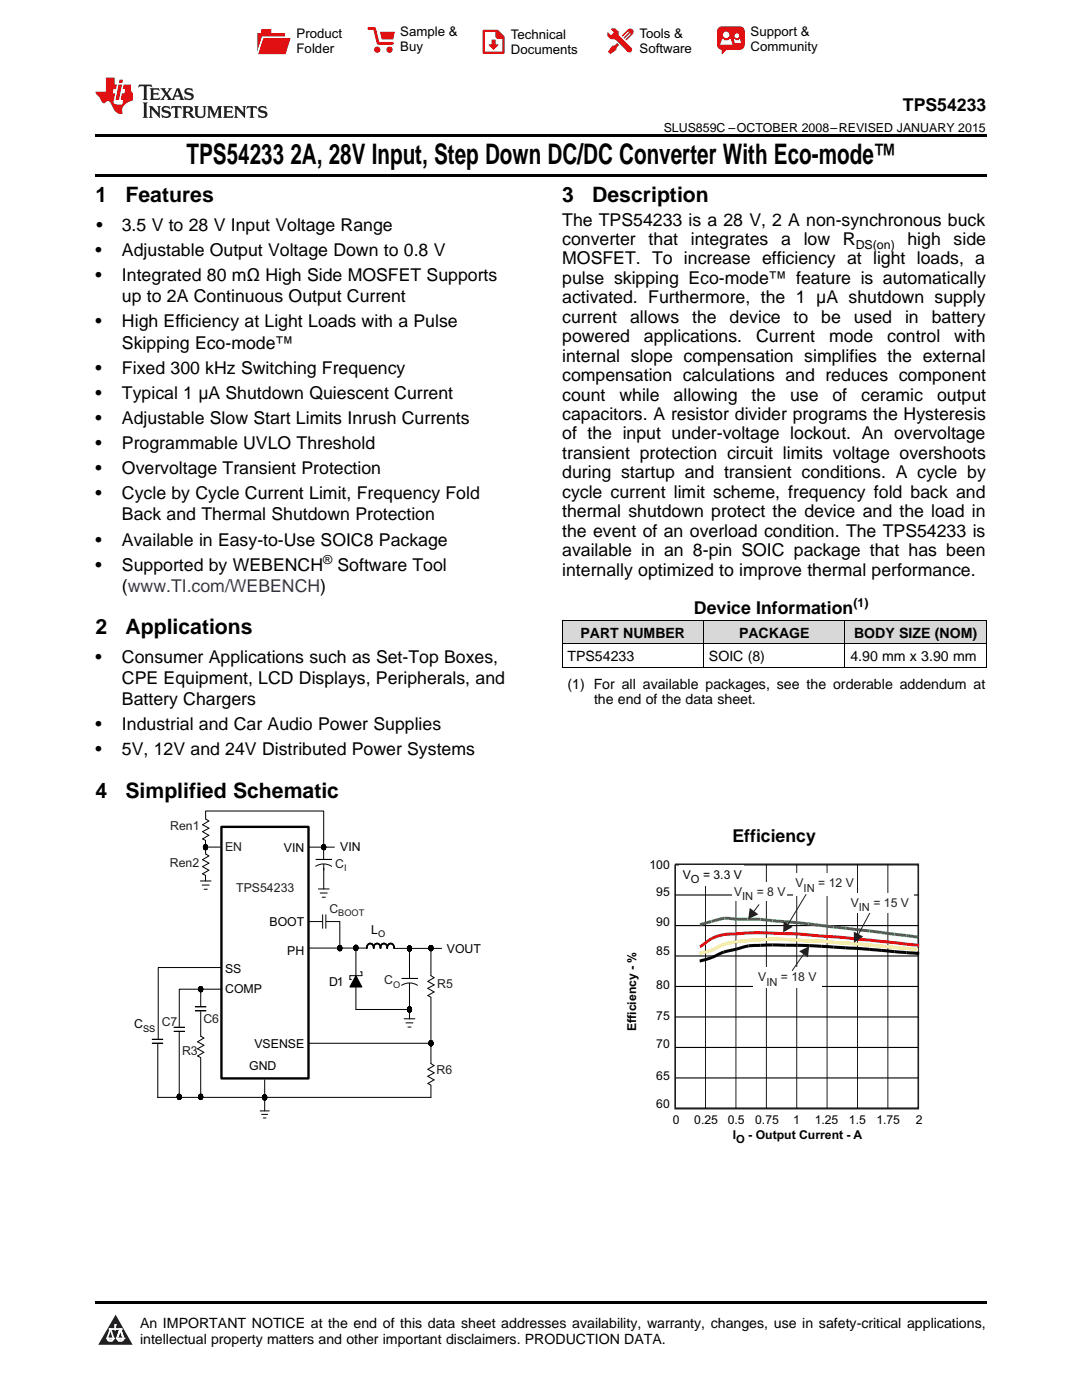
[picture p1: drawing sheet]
<svg xmlns="http://www.w3.org/2000/svg" width="216mm" height="279mm" viewBox="0 0 216 279" stroke-linecap="round" stroke-linejoin="round" font-family="sans-serif">
<defs><g id="words">
<g font-size="5.6">
<text x="37.2" y="32.8">TPS54233</text>
<text x="57.9" y="32.8">2A, 28V Input, Step Down DC/DC Converter With Eco-mode™</text>
</g>
<g font-size="4.2">
<text x="19" y="40.4">1</text>
<text x="25" y="40.4">Features</text>
<text x="112.2" y="40.4">3</text>
<text x="118.2" y="40.4">Description</text>
<text x="19" y="126.5">2</text>
<text x="25" y="126.5">Applications</text>
<text x="19" y="159.2">4</text>
<text x="25" y="159.2">Simplified Schematic</text>
</g>
<g font-size="3.5">
<text x="180.2" y="22.2">TPS54233</text>
<text x="19.2" y="46.1">•</text>
<text x="24.3" y="46.1">3.5 V to 28 V Input Voltage Range</text>
<text x="112.2" y="45">The TPS54233 is a 28 V, 2 A non-synchronous buck</text>
<text x="19" y="51.1">•</text>
<text x="24.3" y="51.1">Adjustable Output Voltage Down to 0.8 V</text>
<text x="112.2" y="48.9">converter</text>
<text x="112.2" y="52.8">MOSFET. To increase efficiency at light loads, a</text>
<text x="129.4" y="48.9">that</text>
<text x="137.8" y="48.9">integrates</text>
<text x="155.9" y="48.9">a</text>
<text x="160.4" y="48.9">low</text>
<text x="168.2" y="48.9">R</text>
<text x="181.1" y="48.9">high</text>
<text x="190.3" y="48.9">side</text>
<text x="19" y="56.1">•</text>
<text x="24.3" y="56.1">Integrated 80 mΩ High Side MOSFET Supports</text>
<text x="112.2" y="56.7">pulse skipping Eco-mode™ feature is automatically</text>
<text x="19" y="65.3">•</text>
<text x="24.3" y="60.3">up to 2A Continuous Output Current</text>
<text x="24.3" y="65.3">High Efficiency at Light Loads with a Pulse</text>
<text x="112.2" y="60.5">activated. Furthermore, the 1 μA shutdown supply</text>
<text x="112.2" y="64.4">current</text>
<text x="125.7" y="64.4">allows</text>
<text x="138.1" y="64.4">the</text>
<text x="145.6" y="64.4">device</text>
<text x="158.4" y="64.4">to</text>
<text x="163.9" y="64.4">be</text>
<text x="170.4" y="64.4">used</text>
<text x="180.6" y="64.4">in</text>
<text x="185.9" y="64.4">battery</text>
<text x="24.3" y="69.6">Skipping Eco-mode™</text>
<text x="112.2" y="68.3">powered</text>
<text x="128.5" y="68.3">applications.</text>
<text x="150.9" y="68.3">Current</text>
<text x="165.4" y="68.3">mode</text>
<text x="177" y="68.3">control</text>
<text x="190.4" y="68.3">with</text>
<text x="19" y="74.6">•</text>
<text x="24.3" y="74.6">Fixed 300 kHz Switching Frequency</text>
<text x="112.2" y="72.2">internal slope compensation simplifies the external</text>
<text x="112.2" y="76.1">compensation calculations and reduces component</text>
<text x="19" y="79.6">•</text>
<text x="24.3" y="79.6">Typical 1 μA Shutdown Quiescent Current</text>
<text x="112.2" y="79.9">count</text>
<text x="112.2" y="83.8">capacitors. A resistor divider programs the Hysteresis</text>
<text x="123.6" y="79.9">while</text>
<text x="134.4" y="79.9">allowing</text>
<text x="149.9" y="79.9">the</text>
<text x="157.6" y="79.9">use</text>
<text x="166.1" y="79.9">of</text>
<text x="171.8" y="79.9">ceramic</text>
<text x="187" y="79.9">output</text>
<text x="19" y="84.6">•</text>
<text x="19" y="89.6">•</text>
<text x="24.3" y="84.6">Adjustable Slow Start Limits Inrush Currents</text>
<text x="24.3" y="89.6">Programmable UVLO Threshold</text>
<text x="112.2" y="87.7">of the input under-voltage lockout. An overvoltage</text>
<text x="19" y="94.6">•</text>
<text x="24.3" y="94.6">Overvoltage Transient Protection</text>
<text x="112.2" y="91.6">transient protection circuit limits voltage overshoots</text>
<text x="112.2" y="95.5">during startup and transient conditions. A cycle by</text>
<text x="19" y="99.6">•</text>
<text x="24.3" y="99.6">Cycle by Cycle Current Limit, Frequency Fold</text>
<text x="112.2" y="99.3">cycle current limit scheme, frequency fold back and</text>
<text x="24.3" y="103.9">Back and Thermal Shutdown Protection</text>
<text x="112.2" y="103.2">thermal shutdown protect the device and the load in</text>
<text x="112.2" y="107.1">the event of an overload condition. The TPS54233 is</text>
<text x="19" y="108.9">•</text>
<text x="19" y="113.9">•</text>
<text x="24.3" y="108.9">Available in Easy-to-Use SOIC8 Package</text>
<text x="24.3" y="113.9">Supported by WEBENCH</text>
<text x="67.3" y="113.9">Software Tool</text>
<text x="112.2" y="111">available in an 8-pin SOIC package that has been</text>
<text x="24.3" y="118.1">(www.TI.com/WEBENCH)</text>
<text x="112.2" y="114.9">internally optimized to improve thermal performance.</text>
<text x="138.5" y="122.6">Device Information</text>
<text x="19" y="132.3">•</text>
<text x="24.3" y="132.3">Consumer Applications such as Set-Top Boxes,</text>
<text x="24.3" y="136.5">CPE Equipment, LCD Displays, Peripherals, and</text>
<text x="24.3" y="140.7">Battery Chargers</text>
<text x="19" y="145.7">•</text>
<text x="24.3" y="145.7">Industrial and Car Audio Power Supplies</text>
<text x="19" y="150.7">•</text>
<text x="24.3" y="150.7">5V, 12V and 24V Distributed Power Systems</text>
<text x="146.2" y="168">Efficiency</text>
</g>
<g font-size="2.8">
<text x="113.2" y="131.9">TPS54233</text>
<text x="115.8" y="127.2">PART NUMBER</text>
<text x="141.5" y="131.9">SOIC (8)</text>
<text x="147.5" y="127.2">PACKAGE</text>
<text x="169.7" y="131.9">4.90 mm x 3.90 mm</text>
<text x="170.4" y="127.2">BODY SIZE (NOM)</text>
<text x="113.2" y="137.4">(1) For all available packages, see the orderable addendum at</text>
<text x="118.5" y="140.6">the end of the data sheet.</text>
<text x="27.9" y="265">An IMPORTANT NOTICE at the end of this data sheet addresses availability, warranty, changes, use in safety-critical applications,</text>
<text x="27.9" y="268.2">intellectual property matters and other important disclaimers. PRODUCTION DATA.</text>
</g>
<g font-size="2.6">
<text x="59.2" y="7.6">Product</text>
<text x="59.2" y="10.6">Folder</text>
<text x="79.9" y="7.3">Sample &amp;</text>
<text x="79.9" y="10.2">Buy</text>
<text x="101.9" y="7.8">Technical</text>
<text x="101.9" y="10.8">Documents</text>
<text x="127.6" y="7.6">Tools &amp;</text>
<text x="127.6" y="10.6">Software</text>
<text x="149.8" y="7.2">Support &amp;</text>
<text x="149.8" y="10.2">Community</text>
</g>
<g font-size="2.5">
<text x="132.4" y="26.3">SLUS859C –OCTOBER 2008–REVISED JANUARY 2015</text>
<text x="170.7" y="49.6">DS(on)</text>
<text x="64.5" y="112.5">®</text>
<text x="170.3" y="121.2">(1)</text>
<text x="56.6" y="170">VIN</text>
<text x="67.9" y="169.9">VIN</text>
<text x="53.8" y="184.7">BOOT</text>
<text x="57.3" y="190.5">PH</text>
<text x="74.1" y="186.3">L</text>
<text x="89.2" y="190.1">VOUT</text>
<text x="44.9" y="194.1">SS</text>
<text x="65.7" y="196.8">D1</text>
<text x="44.9" y="198.2">COMP</text>
<text x="26.8" y="205.2">C</text>
<text x="50.8" y="209.1">VSENSE</text>
<text x="49.7" y="213.6">GND</text>
</g>
<g font-size="2.5" fill="#231f20">
<text x="34" y="165.7">Ren1</text>
<text x="33.9" y="173.1">Ren2</text>
<text x="44.9" y="169.9">EN</text>
<text x="66.9" y="173.2">C</text>
<text x="47.1" y="178">TPS54233</text>
<text x="65.7" y="182.1">C</text>
<text x="76.7" y="196.4">C</text>
<text x="87.2" y="197.2">R5</text>
<text x="32.3" y="204.7">C7</text>
<text x="40.6" y="204.1">C6</text>
<text x="36.3" y="210.6">R3</text>
<text x="87.1" y="214.3">R6</text>
</g>
<g font-size="2.4" fill="#010202">
<text x="129.6" y="173.3">100</text>
<text x="131" y="178.9">95</text>
<text x="136.2" y="175.3">V</text>
<text x="140.3" y="175.3">= 3.3 V</text>
<text x="131" y="184.9">90</text>
<text x="131" y="190.6">85</text>
<text x="131" y="197.5">80</text>
<text x="131" y="203.5">75</text>
<text x="126.9" y="205.8" transform="rotate(-90 126.9 205.8)">Efficiency - %</text>
<text x="131" y="209.2">70</text>
<text x="131" y="215.5">65</text>
<text x="131" y="221.2">60</text>
<text x="134.2" y="224.4">0</text>
<text x="138.5" y="224.4">0.25</text>
<text x="145.2" y="224.4">0.5</text>
<text x="146.2" y="227.3">I</text>
<text x="149.3" y="227.3">- Output Current - A</text>
<text x="150.7" y="224.4">0.75</text>
<text x="158.3" y="224.4">1</text>
<text x="162.6" y="224.4">1.25</text>
<text x="169.4" y="224.4">1.5</text>
<text x="174.9" y="224.4">1.75</text>
<text x="182.7" y="224.4">2</text>
</g>
<g font-size="2.4" fill="#231f20">
<text x="146.5" y="178.8">V</text>
<text x="151" y="178.8">= 8 V</text>
<text x="158.7" y="177.1">V</text>
<text x="163.3" y="177.1">= 12 V</text>
<text x="169.8" y="181">V</text>
<text x="174.3" y="181">= 15 V</text>
<text x="151.3" y="195.8">V</text>
<text x="155.8" y="195.8">= 18 V</text>
</g>
<g font-size="2.2" fill="#010202">
<text x="137.9" y="176.2">O</text>
<text x="146.9" y="228.2">O</text>
</g>
<g font-size="2.2" fill="#231f20">
<text x="148.1" y="179.7">IN</text>
<text x="160.4" y="178">IN</text>
<text x="171.4" y="181.9">IN</text>
<text x="152.9" y="196.7">IN</text>
</g>
<g font-size="1.8" fill="#231f20">
<text x="68.6" y="173.9">I</text>
<text x="67.5" y="182.9">BOOT</text>
<text x="78.4" y="197.2">O</text>
</g>
<g font-size="1.8">
<text x="75.5" y="187.1">O</text>
<text x="28.5" y="206">SS</text>
</g>
</g></defs>
<g fill="#d8d8d8">
<path d="M112.2 123.9h28.2v4.6h-28.2z"/>
<path d="M140.4 123.9h28.2v4.6h-28.2z"/>
<path d="M168.6 123.9h28.2v4.6h-28.2z"/>
</g>
<path d="M23.1 262.4l3.4 6h-6.9z" fill="#231f20"/>
<path d="M21.4 267.1h1.2l-.3 .5h-.3a.55 .55 0 0 1-.6-.5z" fill-rule="evenodd" fill="#fff"/>
<path d="M21.4 267.1h1.2l-.3 .5h-.3a.55 .55 0 0 1-.6-.5z" fill="none" stroke="#231f20" stroke-width=".34"/>
<path d="M21.4 267.1l1.2 .1-.3 .4h-.5z" fill="none" stroke="#fff" stroke-width=".34"/>
<path d="M23 265.3h.1" fill="none" stroke="#fff" stroke-width=".34"/>
<path d="M23 264.4v.9z" fill="#fff"/>
<path d="M23 264.4v.9z" fill="none" stroke="#fff" stroke-width=".34"/>
<circle cx="23" cy="264.4" r=".17" fill="#fff"/>
<path d="M21.9 265.2h.1" fill="none" stroke="#fff" stroke-width=".34"/>
<path d="M21.9 265.2h2.3z" fill="#fff"/>
<path d="M21.9 265.2h2.3z" fill="none" stroke="#fff" stroke-width=".34"/>
<circle cx="24.2" cy="265.2" r=".17" fill="#fff"/>
<path d="M23.3 267.1h.1" fill="none" stroke="#fff" stroke-width=".34"/>
<path d="M24 265.2l-.7 1.9z" fill="#fff"/>
<path d="M24 265.2l-.7 1.9z" fill="none" stroke="#fff" stroke-width=".34"/>
<path d="M24 265.2l.7 1.9z" fill="#fff"/>
<path d="M24 265.2l.7 1.9z" fill="none" stroke="#fff" stroke-width=".34"/>
<path d="M24.6 267.1h.1" fill="none" stroke="#fff" stroke-width=".34"/>
<circle cx="21.4" cy="267.1" r=".17" fill="#fff"/>
<path d="M22.1 265.2l-.7 1.9z" fill="#fff"/>
<path d="M22.1 265.2l-.7 1.9z" fill="none" stroke="#fff" stroke-width=".34"/>
<path d="M22.1 265.2l.5 1.9z" fill="#fff"/>
<path d="M22.1 265.2l.5 1.9z" fill="none" stroke="#fff" stroke-width=".34"/>
<circle cx="22.6" cy="267.1" r=".17" fill="#fff"/>
<path d="M23.4 267.1h1.3a.65 .65 0 0 1-.7 .5 .65 .65 0 0 1-.6-.5z" fill-rule="evenodd" fill="#fff"/>
<path d="M23.4 267.1h1.3a.65 .65 0 0 1-.7 .5 .65 .65 0 0 1-.6-.5z" fill="none" stroke="#231f20" stroke-width=".34"/>
<path d="M23.4 267.1h1.3l-.4 .5h-.6z" fill="none" stroke="#fff" stroke-width=".34"/>
<path d="M23.3 267.1h.1" fill="none" stroke="#fff" stroke-width=".34"/>
<circle cx="24.7" cy="267.1" r=".17" fill="#fff"/>
<path d="M19 259.7h177.8v.5h-177.8z" fill="#000"/>
<path d="M134.7 172.5h48.5v48.7h-48.5z" fill="none" stroke="#231f20" stroke-width=".36"/>
<g fill="none" stroke="#010202" stroke-width=".2">
<path d="M134.7 178.6h48.5M140.8 172.5v48.7M146.8 172.5v48.7M152.9 172.5v48.7M159 172.5v48.7M165 172.5v48.7M171.1 172.5v48.7M177.2 172.5v48.7M134.7 196.9h48.5M134.7 190.8h48.5M134.7 184.7h48.5M134.7 215.1h48.5"/>
<path d="M134.7 209h48.5M134.7 203h48.5"/>
</g>
<path d="M139.6 184.6l1.8-.6a9.8 9.8 0 0 1 5.1-.6 141.5 141.5 0 0 1 16.1 1.1l20.6 2.5" fill="none" stroke="#1ab04b" stroke-width=".54"/>
<path d="M183.4 188.6l-14.7-1.5-9.7-.7a88.7 88.7 0 0 0-13.4 0 8.8 8.8 0 0 0-5.9 2.6" fill="none" stroke="#ee1e28" stroke-width=".54"/>
<path d="M183.2 189.6l-13.2-1.3-7.9-.5a61.1 61.1 0 0 0-17.4 .6l-1.5 .7a9.3 9.3 0 0 1-3.6 1.1" fill="none" stroke="#f7e726" stroke-width=".54"/>
<path d="M183.4 190.3l-11.7-1-11.4-.6a73.7 73.7 0 0 0-11.6 .2l-1.8 .5a13.1 13.1 0 0 0-4.8 1.7l-2.5 .7" fill="none" stroke="#010202" stroke-width=".54"/>
<g fill="#fff">
<path d="M135.5 172.7h12.9v4.1h-12.9z" fill-rule="evenodd"/>
<path d="M146.1 176.2h10.9v3.6h-10.9z" fill-rule="evenodd"/>
<path d="M158.3 174.3h12.1v4.5h-12.1z" fill-rule="evenodd"/>
<path d="M150.3 193.1h13.7v4h-13.7z" fill-rule="evenodd"/>
</g>
<path d="M151.4 180.5l-1 1.5" fill="none" stroke="#231f20" stroke-width=".2"/>
<path d="M149.6 181.2l1.7 1.3-2 .9z" fill="#231f20"/>
<path d="M160.8 178.5l-3.6 6.1" fill="none" stroke="#231f20" stroke-width=".2"/>
<path d="M156.4 183.9l1.8 1.1-1.9 1.1z" fill="#231f20"/>
<path d="M174 181.4l-2.8 5.2" fill="none" stroke="#231f20" stroke-width=".2"/>
<path d="M170.4 185.9l1.9 1-1.9 1.2z" fill="#231f20"/>
<path d="M160.4 190.3l-2.3 3.4" fill="none" stroke="#231f20" stroke-width=".2"/>
<path d="M159.5 189.8l2-.9-.3 2.2z" fill="#231f20"/>
<path d="M168.8 178.3h13.5v3.9h-13.5z" fill-rule="evenodd" fill="#fff"/>
<path d="M44.2 165h17.4v50.2h-17.4z" fill="none" stroke="#000" stroke-width=".47"/>
<g fill="#000">
<path d="M71 194.7l1.2 2.3h-2.4z"/>
<path d="M40.6 169.1l.1 .1z" fill-rule="evenodd"/>
<path d="M40.6 169l.1 .1z" fill-rule="evenodd"/>
<path d="M40.6 169.2h.1z" fill-rule="evenodd"/>
<path d="M40.6 168.9l.1 .1z" fill-rule="evenodd"/>
<path d="M40.6 169.3h.1z" fill-rule="evenodd"/>
<path d="M40.6 169l.4 .1z" fill-rule="evenodd"/>
<path d="M40.6 169l.4 .1z" fill-rule="evenodd"/>
<path d="M40.6 169l.4 .1z" fill-rule="evenodd"/>
<path d="M40.6 169.1l.4-.1z" fill-rule="evenodd"/>
<path d="M40.6 168.9l.4 .2z" fill-rule="evenodd"/>
<path d="M40.6 168.8l.1 .1z" fill-rule="evenodd"/>
<path d="M40.6 169.3l.1 .1z" fill-rule="evenodd"/>
<path d="M40.7 168.8l.3 .3z" fill-rule="evenodd"/>
<path d="M40.6 169.2l.4-.2z" fill-rule="evenodd"/>
<path d="M40.7 168.7v.2z" fill-rule="evenodd"/>
<path d="M40.7 168.7l.3 .4z" fill-rule="evenodd"/>
<path d="M40.7 169.3v.2z" fill-rule="evenodd"/>
<path d="M40.7 169.3l.3-.3z" fill-rule="evenodd"/>
<path d="M40.8 168.7l.2 .4z" fill-rule="evenodd"/>
<path d="M40.7 168.7v.1z" fill-rule="evenodd"/>
<path d="M40.8 169.4v.1z" fill-rule="evenodd"/>
<path d="M41 169l-.3 .4z" fill-rule="evenodd"/>
<path d="M40.8 168.7l.2 .4z" fill-rule="evenodd"/>
<path d="M41 169l-.2 .5z" fill-rule="evenodd"/>
<path d="M40.7 168.6l.1 .1z" fill-rule="evenodd"/>
<path d="M40.8 169.5l.1 .1z" fill-rule="evenodd"/>
<path d="M40.8 168.6l.2 .5z" fill-rule="evenodd"/>
<path d="M41 169l-.1 .5z" fill-rule="evenodd"/>
<path d="M40.8 168.6h.1z" fill-rule="evenodd"/>
<path d="M40.9 169.5v.1z" fill-rule="evenodd"/>
<path d="M40.9 168.6l.1 .5z" fill-rule="evenodd"/>
<path d="M41 169.1l-.1 .4z" fill-rule="evenodd"/>
<path d="M40.9 169.5l.1 .1z" fill-rule="evenodd"/>
<path d="M41 168.6v.5z" fill-rule="evenodd"/>
<path d="M41 168.6v.5z" fill-rule="evenodd"/>
<path d="M41 169.1l.2 .4z" fill-rule="evenodd"/>
<path d="M41 169.1l.2 .4z" fill-rule="evenodd"/>
<path d="M41 169.1l.1 .5z" fill-rule="evenodd"/>
<path d="M41 169.1v.5z" fill-rule="evenodd"/>
<path d="M41 169.1l-.1 .5z" fill-rule="evenodd"/>
<path d="M41 169.1l-.1 .4z" fill-rule="evenodd"/>
<path d="M41 169l-.2 .5z" fill-rule="evenodd"/>
<path d="M41 169l.3 .4z" fill-rule="evenodd"/>
<path d="M41 169l.2 .5z" fill-rule="evenodd"/>
<path d="M41 169.1l-.1 .5z" fill-rule="evenodd"/>
<path d="M41 169l-.2 .5z" fill-rule="evenodd"/>
<path d="M41 169l-.3 .4z" fill-rule="evenodd"/>
<path d="M41 169l.3 .4z" fill-rule="evenodd"/>
<path d="M40.7 169.3l.3-.3z" fill-rule="evenodd"/>
<path d="M41 169l.4 .3z" fill-rule="evenodd"/>
<path d="M40.6 169.2l.4-.2z" fill-rule="evenodd"/>
<path d="M40.6 168.9l.4 .2z" fill-rule="evenodd"/>
<path d="M40.9 168.5l.1 .1z" fill-rule="evenodd"/>
<path d="M41 169l.4-.1z" fill-rule="evenodd"/>
<path d="M41 169l.4 .1z" fill-rule="evenodd"/>
<path d="M41 169l.4 .2z" fill-rule="evenodd"/>
<path d="M41 169l.4 .1z" fill-rule="evenodd"/>
<path d="M41 169.5l.1 .1z" fill-rule="evenodd"/>
<path d="M40.6 169.1l.4-.1z" fill-rule="evenodd"/>
<path d="M40.6 168.9l.4 .2z" fill-rule="evenodd"/>
<path d="M41 169l.4-.1z" fill-rule="evenodd"/>
<path d="M40.7 168.8l.3 .3z" fill-rule="evenodd"/>
<path d="M41 169l.3-.2z" fill-rule="evenodd"/>
<path d="M40.7 168.7l.3 .4z" fill-rule="evenodd"/>
<path d="M40.8 168.7l.2 .4z" fill-rule="evenodd"/>
<path d="M41.2 168.7l-.2 .4z" fill-rule="evenodd"/>
<path d="M41.3 168.7l-.3 .4z" fill-rule="evenodd"/>
<path d="M40.8 168.7l.2 .4z" fill-rule="evenodd"/>
<path d="M40.8 168.6l.2 .5z" fill-rule="evenodd"/>
<path d="M40.9 168.6l.1 .5z" fill-rule="evenodd"/>
<path d="M41 168.6v.5z" fill-rule="evenodd"/>
<path d="M41.1 168.6l-.1 .5z" fill-rule="evenodd"/>
<path d="M41 168.6v.5z" fill-rule="evenodd"/>
<path d="M41.2 168.6l-.2 .5z" fill-rule="evenodd"/>
<path d="M41 169.1v.5z" fill-rule="evenodd"/>
<path d="M41 168.5l.1 .1z" fill-rule="evenodd"/>
<path d="M41.1 169.5l.1 .1z" fill-rule="evenodd"/>
<path d="M41.1 168.6l-.1 .5z" fill-rule="evenodd"/>
<path d="M41 169.1l.1 .5z" fill-rule="evenodd"/>
<path d="M41.1 168.5v.1z" fill-rule="evenodd"/>
<path d="M41.1 169.5h.1z" fill-rule="evenodd"/>
<path d="M41.2 168.6l-.2 .5z" fill-rule="evenodd"/>
<path d="M41 169.1l.2 .4z" fill-rule="evenodd"/>
<path d="M41.1 168.6l.1 .1z" fill-rule="evenodd"/>
<path d="M41.2 169.4v.1z" fill-rule="evenodd"/>
<path d="M41.2 168.7l-.2 .4z" fill-rule="evenodd"/>
<path d="M41 169.1l.2 .4z" fill-rule="evenodd"/>
<path d="M41.2 168.6v.1z" fill-rule="evenodd"/>
<path d="M41.3 168.7l-.3 .4z" fill-rule="evenodd"/>
<path d="M41.3 169.3v.2z" fill-rule="evenodd"/>
<path d="M41 169l.2 .5z" fill-rule="evenodd"/>
<path d="M41.3 168.7v.1z" fill-rule="evenodd"/>
<path d="M41 169l.3-.2z" fill-rule="evenodd"/>
<path d="M41.3 169.3v.1z" fill-rule="evenodd"/>
<path d="M41 169l.3 .4z" fill-rule="evenodd"/>
<path d="M41 169l.4-.1z" fill-rule="evenodd"/>
<path d="M41 169l.3 .4z" fill-rule="evenodd"/>
<path d="M41.3 168.8h.1z" fill-rule="evenodd"/>
<path d="M41.3 169.2l.1 .1z" fill-rule="evenodd"/>
<path d="M41 169l.4 .3z" fill-rule="evenodd"/>
<path d="M41 169l.4-.1z" fill-rule="evenodd"/>
<path d="M41 169l.4 .2z" fill-rule="evenodd"/>
<path d="M40.7 168.7a.44 .44 0 0 1 .7 .4 .44 .44 0 0 1-.7 .3l-.1-.3z" fill-rule="evenodd"/>
<path d="M41.3 168.8l.1 .1z" fill-rule="evenodd"/>
<path d="M41.4 169.1v.2z" fill-rule="evenodd"/>
<path d="M41.3 168.9l.1 .1z" fill-rule="evenodd"/>
<path d="M41.4 169.1v.1z" fill-rule="evenodd"/>
<path d="M41.4 169v.1z" fill-rule="evenodd"/>
<path d="M64.2 169.1v.1z" fill-rule="evenodd"/>
<path d="M64.2 169v.1z" fill-rule="evenodd"/>
<path d="M64.2 169.2h.1z" fill-rule="evenodd"/>
<path d="M64.2 168.9v.1z" fill-rule="evenodd"/>
<path d="M64.2 169.3h.1z" fill-rule="evenodd"/>
<path d="M64.2 169l.4 .1z" fill-rule="evenodd"/>
<path d="M64.2 169l.4 .1z" fill-rule="evenodd"/>
<path d="M64.2 169l.4 .1z" fill-rule="evenodd"/>
<path d="M64.2 169.1l.4-.1z" fill-rule="evenodd"/>
<path d="M64.2 168.9l.4 .2z" fill-rule="evenodd"/>
<path d="M64.2 168.8l.1 .1z" fill-rule="evenodd"/>
<path d="M64.2 169.3l.1 .1z" fill-rule="evenodd"/>
<path d="M64.3 168.8l.3 .3z" fill-rule="evenodd"/>
<path d="M64.2 169.2l.4-.2z" fill-rule="evenodd"/>
<path d="M64.3 168.7v.2z" fill-rule="evenodd"/>
<path d="M64.3 168.7l.3 .4z" fill-rule="evenodd"/>
<path d="M64.3 169.3v.2z" fill-rule="evenodd"/>
<path d="M64.2 169.3l.4-.3z" fill-rule="evenodd"/>
<path d="M64.4 168.7l.2 .4z" fill-rule="evenodd"/>
<path d="M64.3 168.7v.1z" fill-rule="evenodd"/>
<path d="M64.4 169.4v.1z" fill-rule="evenodd"/>
<path d="M64.6 169l-.3 .4z" fill-rule="evenodd"/>
<path d="M64.4 168.7l.2 .4z" fill-rule="evenodd"/>
<path d="M64.6 169l-.2 .5z" fill-rule="evenodd"/>
<path d="M64.3 168.6l.1 .1z" fill-rule="evenodd"/>
<path d="M64.4 169.5l.1 .1z" fill-rule="evenodd"/>
<path d="M64.4 168.6l.2 .5z" fill-rule="evenodd"/>
<path d="M64.6 169l-.2 .5z" fill-rule="evenodd"/>
<path d="M64.4 168.6h.1z" fill-rule="evenodd"/>
<path d="M64.5 169.5v.1z" fill-rule="evenodd"/>
<path d="M64.5 168.6l.1 .5z" fill-rule="evenodd"/>
<path d="M64.6 169.1l-.1 .4z" fill-rule="evenodd"/>
<path d="M64.4 168.6h.1z" fill-rule="evenodd"/>
<path d="M64.5 169.5l.1 .1z" fill-rule="evenodd"/>
<path d="M64.6 168.6v.5z" fill-rule="evenodd"/>
<path d="M64.6 168.6v.5z" fill-rule="evenodd"/>
<path d="M64.6 169.1l.2 .4z" fill-rule="evenodd"/>
<path d="M64.6 169.1l.2 .4z" fill-rule="evenodd"/>
<path d="M64.6 169.1l.1 .5z" fill-rule="evenodd"/>
<path d="M64.6 169.1v.5z" fill-rule="evenodd"/>
<path d="M64.6 169.1l-.1 .5z" fill-rule="evenodd"/>
<path d="M64.6 169.1l-.1 .4z" fill-rule="evenodd"/>
<path d="M64.6 169l-.2 .5z" fill-rule="evenodd"/>
<path d="M64.6 169l.3 .4z" fill-rule="evenodd"/>
<path d="M64.6 169l.2 .5z" fill-rule="evenodd"/>
<path d="M64.6 169.1l-.1 .5z" fill-rule="evenodd"/>
<path d="M64.6 169l-.2 .5z" fill-rule="evenodd"/>
<path d="M64.6 169l-.3 .4z" fill-rule="evenodd"/>
<path d="M64.6 169l.3 .4z" fill-rule="evenodd"/>
<path d="M64.2 169.3l.4-.3z" fill-rule="evenodd"/>
<path d="M64.6 169l.3 .3z" fill-rule="evenodd"/>
<path d="M64.2 169.2l.4-.2z" fill-rule="evenodd"/>
<path d="M64.2 168.9l.4 .2z" fill-rule="evenodd"/>
<path d="M64.5 168.5l.1 .1z" fill-rule="evenodd"/>
<path d="M64.6 169l.4-.1z" fill-rule="evenodd"/>
<path d="M64.6 169l.4 .1z" fill-rule="evenodd"/>
<path d="M64.6 169l.4 .2z" fill-rule="evenodd"/>
<path d="M64.6 169l.4 .1z" fill-rule="evenodd"/>
<path d="M64.6 169.5l.1 .1z" fill-rule="evenodd"/>
<path d="M64.2 169.1l.4-.1z" fill-rule="evenodd"/>
<path d="M64.2 168.9l.4 .2z" fill-rule="evenodd"/>
<path d="M64.6 169l.3-.1z" fill-rule="evenodd"/>
<path d="M64.3 168.8l.3 .3z" fill-rule="evenodd"/>
<path d="M64.6 169l.3-.2z" fill-rule="evenodd"/>
<path d="M64.3 168.7l.3 .4z" fill-rule="evenodd"/>
<path d="M64.4 168.7l.2 .4z" fill-rule="evenodd"/>
<path d="M64.8 168.7l-.2 .4z" fill-rule="evenodd"/>
<path d="M64.9 168.7l-.3 .4z" fill-rule="evenodd"/>
<path d="M64.4 168.7l.2 .4z" fill-rule="evenodd"/>
<path d="M64.4 168.6l.2 .5z" fill-rule="evenodd"/>
<path d="M64.5 168.6l.1 .5z" fill-rule="evenodd"/>
<path d="M64.6 168.6v.5z" fill-rule="evenodd"/>
<path d="M64.7 168.6l-.1 .5z" fill-rule="evenodd"/>
<path d="M64.6 168.6v.5z" fill-rule="evenodd"/>
<path d="M64.8 168.6l-.2 .5z" fill-rule="evenodd"/>
<path d="M64.6 169.1v.5z" fill-rule="evenodd"/>
<path d="M64.6 168.5l.1 .1z" fill-rule="evenodd"/>
<path d="M64.6 169.5l.1 .1z" fill-rule="evenodd"/>
<path d="M64.7 168.6l-.1 .5z" fill-rule="evenodd"/>
<path d="M64.6 169.1l.1 .5z" fill-rule="evenodd"/>
<path d="M64.7 168.5v.1z" fill-rule="evenodd"/>
<path d="M64.7 169.5h.1z" fill-rule="evenodd"/>
<path d="M64.8 168.6l-.2 .5z" fill-rule="evenodd"/>
<path d="M64.6 169.1l.2 .4z" fill-rule="evenodd"/>
<path d="M64.7 168.6l.1 .1z" fill-rule="evenodd"/>
<path d="M64.8 169.4v.1z" fill-rule="evenodd"/>
<path d="M64.8 168.7l-.2 .4z" fill-rule="evenodd"/>
<path d="M64.6 169.1l.2 .4z" fill-rule="evenodd"/>
<path d="M64.8 168.6v.1z" fill-rule="evenodd"/>
<path d="M64.9 168.7l-.3 .4z" fill-rule="evenodd"/>
<path d="M64.9 169.3v.2z" fill-rule="evenodd"/>
<path d="M64.6 169l.2 .5z" fill-rule="evenodd"/>
<path d="M64.9 168.7v.1z" fill-rule="evenodd"/>
<path d="M64.6 169l.3-.2z" fill-rule="evenodd"/>
<path d="M64.9 169.3v.1z" fill-rule="evenodd"/>
<path d="M64.6 169l.3 .4z" fill-rule="evenodd"/>
<path d="M64.6 169l.3-.1z" fill-rule="evenodd"/>
<path d="M64.6 169l.3 .4z" fill-rule="evenodd"/>
<path d="M64.9 168.8h.1z" fill-rule="evenodd"/>
<path d="M64.9 169.2l.1 .1z" fill-rule="evenodd"/>
<path d="M64.6 169l.3 .3z" fill-rule="evenodd"/>
<path d="M64.6 169l.4-.1z" fill-rule="evenodd"/>
<path d="M64.6 169l.4 .2z" fill-rule="evenodd"/>
<path d="M64.3 168.7a.44 .44 0 0 1 .7 .4 .44 .44 0 0 1-.7 .3l-.1-.3z" fill-rule="evenodd"/>
<path d="M64.9 168.8l.1 .1z" fill-rule="evenodd"/>
<path d="M64.9 169.1l.1 .2z" fill-rule="evenodd"/>
<path d="M64.9 168.9l.1 .1z" fill-rule="evenodd"/>
<path d="M64.9 169.1l.1 .1z" fill-rule="evenodd"/>
<path d="M64.9 169l.1 .1z" fill-rule="evenodd"/>
<path d="M39.6 197.4l.1 .1z" fill-rule="evenodd"/>
<path d="M39.6 197.3l.1 .1z" fill-rule="evenodd"/>
<path d="M39.6 197.5l.1 .1z" fill-rule="evenodd"/>
<path d="M39.6 197.2l.1 .2z" fill-rule="evenodd"/>
<path d="M39.6 197.6h.2z" fill-rule="evenodd"/>
<path d="M39.7 197.4l.4 .1z" fill-rule="evenodd"/>
<path d="M39.7 197.4l.4 .1z" fill-rule="evenodd"/>
<path d="M39.7 197.3l.4 .2z" fill-rule="evenodd"/>
<path d="M39.7 197.5l.4-.1z" fill-rule="evenodd"/>
<path d="M39.7 197.2l.3 .3z" fill-rule="evenodd"/>
<path d="M39.7 197.1v.2z" fill-rule="evenodd"/>
<path d="M39.7 197.7h.1z" fill-rule="evenodd"/>
<path d="M39.7 197.1l.3 .4z" fill-rule="evenodd"/>
<path d="M39.7 197.5l.3-.1z" fill-rule="evenodd"/>
<path d="M39.7 197.1v.1z" fill-rule="evenodd"/>
<path d="M39.8 197.1l.2 .3z" fill-rule="evenodd"/>
<path d="M39.8 197.7v.1z" fill-rule="evenodd"/>
<path d="M39.7 197.6l.3-.2z" fill-rule="evenodd"/>
<path d="M39.8 197l.2 .4z" fill-rule="evenodd"/>
<path d="M39.8 197v.1z" fill-rule="evenodd"/>
<path d="M39.8 197.8v.1z" fill-rule="evenodd"/>
<path d="M40 197.4l-.2 .4z" fill-rule="evenodd"/>
<path d="M39.8 197l.2 .4z" fill-rule="evenodd"/>
<path d="M40 197.4l-.2 .4z" fill-rule="evenodd"/>
<path d="M39.8 197h.1z" fill-rule="evenodd"/>
<path d="M39.9 197.8v.1z" fill-rule="evenodd"/>
<path d="M39.9 197l.2 .4z" fill-rule="evenodd"/>
<path d="M40 197.4l-.1 .5z" fill-rule="evenodd"/>
<path d="M39.8 197h.1z" fill-rule="evenodd"/>
<path d="M39.9 197.8l.1 .1z" fill-rule="evenodd"/>
<path d="M39.9 196.9l.2 .5z" fill-rule="evenodd"/>
<path d="M40 197.4v.5z" fill-rule="evenodd"/>
<path d="M39.9 196.9l.1 .1z" fill-rule="evenodd"/>
<path d="M40 197.9l.1 .1z" fill-rule="evenodd"/>
<path d="M40 196.9l.1 .5z" fill-rule="evenodd"/>
<path d="M40 196.9l.1 .5z" fill-rule="evenodd"/>
<path d="M40 197.4l.2 .5z" fill-rule="evenodd"/>
<path d="M40 197.4l.2 .5z" fill-rule="evenodd"/>
<path d="M40 197.4l.2 .5z" fill-rule="evenodd"/>
<path d="M40 197.4l.1 .5z" fill-rule="evenodd"/>
<path d="M40 197.4l-.1 .5z" fill-rule="evenodd"/>
<path d="M40 197.4v.5z" fill-rule="evenodd"/>
<path d="M40 197.4l-.1 .5z" fill-rule="evenodd"/>
<path d="M40.1 197.4l.2 .4z" fill-rule="evenodd"/>
<path d="M40.1 197.4l.2 .4z" fill-rule="evenodd"/>
<path d="M40 197.4v.5z" fill-rule="evenodd"/>
<path d="M40 197.4l-.2 .4z" fill-rule="evenodd"/>
<path d="M40 197.4l-.2 .4z" fill-rule="evenodd"/>
<path d="M40.1 197.4l.3 .3z" fill-rule="evenodd"/>
<path d="M39.7 197.6l.3-.2z" fill-rule="evenodd"/>
<path d="M40.1 197.4l.3 .2z" fill-rule="evenodd"/>
<path d="M39.7 197.5l.3-.1z" fill-rule="evenodd"/>
<path d="M39.7 197.3l.4 .2z" fill-rule="evenodd"/>
<path d="M40 196.9l.1 .1z" fill-rule="evenodd"/>
<path d="M40.1 197.4l.3-.1z" fill-rule="evenodd"/>
<path d="M40.1 197.4l.3 .1z" fill-rule="evenodd"/>
<path d="M40.1 197.4l.3 .1z" fill-rule="evenodd"/>
<path d="M40.1 197.4l.3 .1z" fill-rule="evenodd"/>
<path d="M39.7 197.5l.4-.1z" fill-rule="evenodd"/>
<path d="M39.7 197.2l.3 .3z" fill-rule="evenodd"/>
<path d="M40 197.4l.4-.2z" fill-rule="evenodd"/>
<path d="M39.7 197.1l.3 .4z" fill-rule="evenodd"/>
<path d="M40 197.4l.4-.3z" fill-rule="evenodd"/>
<path d="M39.8 197.1l.2 .3z" fill-rule="evenodd"/>
<path d="M39.8 197l.2 .4z" fill-rule="evenodd"/>
<path d="M40.3 197l-.2 .4z" fill-rule="evenodd"/>
<path d="M40.3 197.1l-.2 .3z" fill-rule="evenodd"/>
<path d="M39.8 197l.2 .4z" fill-rule="evenodd"/>
<path d="M39.9 197l.2 .4z" fill-rule="evenodd"/>
<path d="M39.9 196.9l.2 .5z" fill-rule="evenodd"/>
<path d="M40.1 196.9l-.1 .5z" fill-rule="evenodd"/>
<path d="M40.2 196.9l-.1 .5z" fill-rule="evenodd"/>
<path d="M40.1 196.9l-.1 .5z" fill-rule="evenodd"/>
<path d="M40.2 197l-.1 .4z" fill-rule="evenodd"/>
<path d="M40 197.4l.1 .5z" fill-rule="evenodd"/>
<path d="M40.1 196.9v.1z" fill-rule="evenodd"/>
<path d="M40.1 197.9h.1z" fill-rule="evenodd"/>
<path d="M40.1 196.9v.5z" fill-rule="evenodd"/>
<path d="M40 197.4l.2 .5z" fill-rule="evenodd"/>
<path d="M40.1 196.9l.1 .1z" fill-rule="evenodd"/>
<path d="M40.2 197.8l.1 .1z" fill-rule="evenodd"/>
<path d="M40.2 197l-.1 .4z" fill-rule="evenodd"/>
<path d="M40 197.4l.2 .5z" fill-rule="evenodd"/>
<path d="M40.2 196.9v.1z" fill-rule="evenodd"/>
<path d="M40.2 197.8h.1z" fill-rule="evenodd"/>
<path d="M40.3 197l-.2 .4z" fill-rule="evenodd"/>
<path d="M40 197.4l.2 .5z" fill-rule="evenodd"/>
<path d="M40.3 196.9v.2z" fill-rule="evenodd"/>
<path d="M40.3 197.1l-.2 .3z" fill-rule="evenodd"/>
<path d="M40.3 197.7v.1z" fill-rule="evenodd"/>
<path d="M40.1 197.4l.2 .4z" fill-rule="evenodd"/>
<path d="M40.3 197v.1z" fill-rule="evenodd"/>
<path d="M40 197.4l.4-.3z" fill-rule="evenodd"/>
<path d="M40.4 197.6v.2z" fill-rule="evenodd"/>
<path d="M40.1 197.4l.2 .4z" fill-rule="evenodd"/>
<path d="M40 197.4l.4-.2z" fill-rule="evenodd"/>
<path d="M40.1 197.4l.3 .3z" fill-rule="evenodd"/>
<path d="M40.3 197.1h.1z" fill-rule="evenodd"/>
<path d="M40.4 197.6v.1z" fill-rule="evenodd"/>
<path d="M40.1 197.4l.3 .2z" fill-rule="evenodd"/>
<path d="M40.1 197.4l.3-.1z" fill-rule="evenodd"/>
<path d="M40.1 197.4l.3 .1z" fill-rule="evenodd"/>
<path d="M39.8 197a.43 .43 0 0 1 .6 .4 .43 .43 0 0 1-.6 .4l-.1-.4z" fill-rule="evenodd"/>
<path d="M40.4 197.2h.1z" fill-rule="evenodd"/>
<path d="M40.4 197.5l.1 .1z" fill-rule="evenodd"/>
<path d="M40.4 197.3h.1z" fill-rule="evenodd"/>
<path d="M40.4 197.4l.1 .1z" fill-rule="evenodd"/>
<path d="M40.4 197.3l.1 .1z" fill-rule="evenodd"/>
<path d="M67.4 189.2l.1 .1z" fill-rule="evenodd"/>
<path d="M67.4 189.1l.1 .1z" fill-rule="evenodd"/>
<path d="M67.4 189.3l.1 .1z" fill-rule="evenodd"/>
<path d="M67.4 189l.1 .2z" fill-rule="evenodd"/>
<path d="M67.4 189.4h.1z" fill-rule="evenodd"/>
<path d="M67.4 189.2l.4 .1z" fill-rule="evenodd"/>
<path d="M67.4 189.2l.4 .1z" fill-rule="evenodd"/>
<path d="M67.4 189.1l.4 .2z" fill-rule="evenodd"/>
<path d="M67.4 189.3l.4-.1z" fill-rule="evenodd"/>
<path d="M67.4 189l.4 .3z" fill-rule="evenodd"/>
<path d="M67.4 189l.1 .1z" fill-rule="evenodd"/>
<path d="M67.4 189.5h.1z" fill-rule="evenodd"/>
<path d="M67.5 188.9l.3 .4z" fill-rule="evenodd"/>
<path d="M67.4 189.4l.4-.2z" fill-rule="evenodd"/>
<path d="M67.5 188.9v.1z" fill-rule="evenodd"/>
<path d="M67.5 188.9l.3 .4z" fill-rule="evenodd"/>
<path d="M67.5 189.5v.1z" fill-rule="evenodd"/>
<path d="M67.5 189.4l.3-.2z" fill-rule="evenodd"/>
<path d="M67.6 188.8l.2 .5z" fill-rule="evenodd"/>
<path d="M67.5 188.8v.1z" fill-rule="evenodd"/>
<path d="M67.6 189.6v.1z" fill-rule="evenodd"/>
<path d="M67.8 189.2l-.3 .4z" fill-rule="evenodd"/>
<path d="M67.6 188.8l.2 .4z" fill-rule="evenodd"/>
<path d="M67.8 189.2l-.2 .4z" fill-rule="evenodd"/>
<path d="M67.5 188.8h.1z" fill-rule="evenodd"/>
<path d="M67.6 189.6l.1 .1z" fill-rule="evenodd"/>
<path d="M67.6 188.8l.2 .4z" fill-rule="evenodd"/>
<path d="M67.8 189.2l-.2 .5z" fill-rule="evenodd"/>
<path d="M67.6 188.8h.1z" fill-rule="evenodd"/>
<path d="M67.7 189.6v.2z" fill-rule="evenodd"/>
<path d="M67.7 188.7l.1 .5z" fill-rule="evenodd"/>
<path d="M67.8 189.2l-.1 .5z" fill-rule="evenodd"/>
<path d="M67.7 188.7v.1z" fill-rule="evenodd"/>
<path d="M67.7 189.7l.1 .1z" fill-rule="evenodd"/>
<path d="M67.8 188.7v.5z" fill-rule="evenodd"/>
<path d="M67.8 188.7v.5z" fill-rule="evenodd"/>
<path d="M67.8 189.2l.2 .5z" fill-rule="evenodd"/>
<path d="M67.8 189.2l.2 .5z" fill-rule="evenodd"/>
<path d="M67.8 189.2l.1 .5z" fill-rule="evenodd"/>
<path d="M67.8 189.2v.5z" fill-rule="evenodd"/>
<path d="M67.8 189.2l-.1 .5z" fill-rule="evenodd"/>
<path d="M67.8 189.2l-.1 .5z" fill-rule="evenodd"/>
<path d="M67.8 189.2l-.2 .5z" fill-rule="evenodd"/>
<path d="M67.8 189.2l.3 .4z" fill-rule="evenodd"/>
<path d="M67.8 189.2l.2 .4z" fill-rule="evenodd"/>
<path d="M67.8 189.2l-.1 .5z" fill-rule="evenodd"/>
<path d="M67.8 189.2l-.2 .4z" fill-rule="evenodd"/>
<path d="M67.8 189.2l-.3 .4z" fill-rule="evenodd"/>
<path d="M67.8 189.2l.3 .3z" fill-rule="evenodd"/>
<path d="M67.5 189.4l.3-.2z" fill-rule="evenodd"/>
<path d="M67.8 189.2l.4 .2z" fill-rule="evenodd"/>
<path d="M67.4 189.4l.4-.2z" fill-rule="evenodd"/>
<path d="M67.4 189.1l.4 .2z" fill-rule="evenodd"/>
<path d="M67.7 188.7l.1 .1z" fill-rule="evenodd"/>
<path d="M67.8 189.2l.4-.1z" fill-rule="evenodd"/>
<path d="M67.8 189.2l.4 .1z" fill-rule="evenodd"/>
<path d="M67.8 189.2l.4 .2z" fill-rule="evenodd"/>
<path d="M67.8 189.2l.4 .1z" fill-rule="evenodd"/>
<path d="M67.8 189.7l.1 .1z" fill-rule="evenodd"/>
<path d="M67.4 189.3l.4-.1z" fill-rule="evenodd"/>
<path d="M67.4 189l.4 .3z" fill-rule="evenodd"/>
<path d="M67.8 189.2l.4-.2z" fill-rule="evenodd"/>
<path d="M67.5 188.9l.3 .4z" fill-rule="evenodd"/>
<path d="M67.8 189.2l.3-.3z" fill-rule="evenodd"/>
<path d="M67.5 188.9l.3 .4z" fill-rule="evenodd"/>
<path d="M67.6 188.8l.2 .5z" fill-rule="evenodd"/>
<path d="M68 188.8l-.2 .5z" fill-rule="evenodd"/>
<path d="M68.1 188.9l-.3 .4z" fill-rule="evenodd"/>
<path d="M67.6 188.8l.2 .4z" fill-rule="evenodd"/>
<path d="M67.6 188.8l.2 .4z" fill-rule="evenodd"/>
<path d="M67.7 188.7l.1 .5z" fill-rule="evenodd"/>
<path d="M67.8 188.7v.5z" fill-rule="evenodd"/>
<path d="M67.9 188.7l-.1 .5z" fill-rule="evenodd"/>
<path d="M67.8 188.7v.5z" fill-rule="evenodd"/>
<path d="M68 188.8l-.2 .4z" fill-rule="evenodd"/>
<path d="M67.8 189.2v.5z" fill-rule="evenodd"/>
<path d="M67.8 188.7l.1 .1z" fill-rule="evenodd"/>
<path d="M67.9 188.7l-.1 .5z" fill-rule="evenodd"/>
<path d="M67.8 189.2l.1 .5z" fill-rule="evenodd"/>
<path d="M67.9 188.7v.1z" fill-rule="evenodd"/>
<path d="M67.9 189.6l.1 .1z" fill-rule="evenodd"/>
<path d="M68 188.8l-.2 .4z" fill-rule="evenodd"/>
<path d="M67.8 189.2l.2 .5z" fill-rule="evenodd"/>
<path d="M67.9 188.7l.1 .1z" fill-rule="evenodd"/>
<path d="M68 189.6h.1z" fill-rule="evenodd"/>
<path d="M68 188.8l-.2 .5z" fill-rule="evenodd"/>
<path d="M67.8 189.2l.2 .5z" fill-rule="evenodd"/>
<path d="M68 188.7v.2z" fill-rule="evenodd"/>
<path d="M68.1 188.9l-.3 .4z" fill-rule="evenodd"/>
<path d="M68.1 189.5v.1z" fill-rule="evenodd"/>
<path d="M67.8 189.2l.2 .4z" fill-rule="evenodd"/>
<path d="M68.1 188.8v.1z" fill-rule="evenodd"/>
<path d="M67.8 189.2l.3-.3z" fill-rule="evenodd"/>
<path d="M68.1 189.4v.2z" fill-rule="evenodd"/>
<path d="M67.8 189.2l.3 .4z" fill-rule="evenodd"/>
<path d="M67.8 189.2l.4-.2z" fill-rule="evenodd"/>
<path d="M67.8 189.2l.3 .3z" fill-rule="evenodd"/>
<path d="M68.1 188.9l.1 .1z" fill-rule="evenodd"/>
<path d="M68.1 189.4l.1 .1z" fill-rule="evenodd"/>
<path d="M67.8 189.2l.4 .2z" fill-rule="evenodd"/>
<path d="M67.8 189.2l.4-.1z" fill-rule="evenodd"/>
<path d="M67.8 189.2l.4 .2z" fill-rule="evenodd"/>
<path d="M67.5 188.8a.43 .43 0 0 1 .7 .4 .43 .43 0 0 1-.7 .4l-.1-.4z" fill-rule="evenodd"/>
<path d="M68.1 189h.1z" fill-rule="evenodd"/>
<path d="M68.2 189.3v.1z" fill-rule="evenodd"/>
<path d="M68.1 189.1h.1z" fill-rule="evenodd"/>
<path d="M68.2 189.2v.1z" fill-rule="evenodd"/>
<path d="M68.2 189.1v.1z" fill-rule="evenodd"/>
<path d="M70.6 189.2l.1 .1z" fill-rule="evenodd"/>
<path d="M70.6 189.1l.1 .1z" fill-rule="evenodd"/>
<path d="M70.6 189.3h.1z" fill-rule="evenodd"/>
<path d="M70.6 189l.1 .1z" fill-rule="evenodd"/>
<path d="M70.6 189.4h.1z" fill-rule="evenodd"/>
<path d="M70.6 189.1l.4 .1z" fill-rule="evenodd"/>
<path d="M70.6 189.1l.4 .1z" fill-rule="evenodd"/>
<path d="M70.6 189l.4 .2z" fill-rule="evenodd"/>
<path d="M70.6 189.2l.4-.1z" fill-rule="evenodd"/>
<path d="M70.7 189l.3 .2z" fill-rule="evenodd"/>
<path d="M70.6 188.9l.1 .1z" fill-rule="evenodd"/>
<path d="M70.6 189.4l.2 .1z" fill-rule="evenodd"/>
<path d="M70.7 188.9l.3 .3z" fill-rule="evenodd"/>
<path d="M70.6 189.3l.4-.2z" fill-rule="evenodd"/>
<path d="M70.7 188.8v.2z" fill-rule="evenodd"/>
<path d="M70.7 188.8l.3 .4z" fill-rule="evenodd"/>
<path d="M70.7 189.4v.2z" fill-rule="evenodd"/>
<path d="M70.7 189.4l.3-.3z" fill-rule="evenodd"/>
<path d="M70.8 188.8l.2 .4z" fill-rule="evenodd"/>
<path d="M70.7 188.8v.1z" fill-rule="evenodd"/>
<path d="M70.8 189.5v.1z" fill-rule="evenodd"/>
<path d="M71 189.1l-.3 .4z" fill-rule="evenodd"/>
<path d="M70.8 188.8l.2 .4z" fill-rule="evenodd"/>
<path d="M71 189.1l-.2 .5z" fill-rule="evenodd"/>
<path d="M70.7 188.7l.1 .1z" fill-rule="evenodd"/>
<path d="M70.8 189.6l.1 .1z" fill-rule="evenodd"/>
<path d="M70.8 188.7l.2 .5z" fill-rule="evenodd"/>
<path d="M71 189.1l-.1 .5z" fill-rule="evenodd"/>
<path d="M70.8 188.7h.1z" fill-rule="evenodd"/>
<path d="M70.9 189.6v.1z" fill-rule="evenodd"/>
<path d="M70.9 188.7l.1 .5z" fill-rule="evenodd"/>
<path d="M71 189.2l-.1 .4z" fill-rule="evenodd"/>
<path d="M70.9 188.7h.1z" fill-rule="evenodd"/>
<path d="M70.9 189.6l.1 .1z" fill-rule="evenodd"/>
<path d="M71 188.7v.5z" fill-rule="evenodd"/>
<path d="M71 188.7v.5z" fill-rule="evenodd"/>
<path d="M71 189.2l.2 .4z" fill-rule="evenodd"/>
<path d="M71 189.2l.2 .4z" fill-rule="evenodd"/>
<path d="M71 189.2l.1 .5z" fill-rule="evenodd"/>
<path d="M71 189.2v.5z" fill-rule="evenodd"/>
<path d="M71 189.2l-.1 .5z" fill-rule="evenodd"/>
<path d="M71 189.2l-.1 .4z" fill-rule="evenodd"/>
<path d="M71 189.1l-.1 .5z" fill-rule="evenodd"/>
<path d="M71 189.1l.3 .4z" fill-rule="evenodd"/>
<path d="M71 189.1l.2 .5z" fill-rule="evenodd"/>
<path d="M71 189.2l-.1 .5z" fill-rule="evenodd"/>
<path d="M71 189.1l-.2 .5z" fill-rule="evenodd"/>
<path d="M71 189.1l-.3 .4z" fill-rule="evenodd"/>
<path d="M71 189.1l.3 .4z" fill-rule="evenodd"/>
<path d="M70.7 189.4l.3-.3z" fill-rule="evenodd"/>
<path d="M71 189.1l.4 .3z" fill-rule="evenodd"/>
<path d="M70.6 189.3l.4-.2z" fill-rule="evenodd"/>
<path d="M70.6 189l.4 .2z" fill-rule="evenodd"/>
<path d="M71 189.1l.4-.1z" fill-rule="evenodd"/>
<path d="M71 189.1l.4 .1z" fill-rule="evenodd"/>
<path d="M71 189.1l.4 .2z" fill-rule="evenodd"/>
<path d="M71 189.1l.4 .1z" fill-rule="evenodd"/>
<path d="M71 189.6l.1 .1z" fill-rule="evenodd"/>
<path d="M70.6 189.2l.4-.1z" fill-rule="evenodd"/>
<path d="M70.7 189l.3 .2z" fill-rule="evenodd"/>
<path d="M71 189.1l.4-.1z" fill-rule="evenodd"/>
<path d="M70.7 188.9l.3 .3z" fill-rule="evenodd"/>
<path d="M71 189.1l.3-.2z" fill-rule="evenodd"/>
<path d="M70.7 188.8l.3 .4z" fill-rule="evenodd"/>
<path d="M70.8 188.8l.2 .4z" fill-rule="evenodd"/>
<path d="M71.2 188.8l-.2 .4z" fill-rule="evenodd"/>
<path d="M71.3 188.8l-.3 .4z" fill-rule="evenodd"/>
<path d="M70.8 188.8l.2 .4z" fill-rule="evenodd"/>
<path d="M70.9 188.7l.1 .5z" fill-rule="evenodd"/>
<path d="M70.9 188.7l.1 .5z" fill-rule="evenodd"/>
<path d="M71 188.7v.5z" fill-rule="evenodd"/>
<path d="M71.1 188.7l-.1 .5z" fill-rule="evenodd"/>
<path d="M71 188.7v.5z" fill-rule="evenodd"/>
<path d="M71.2 188.7l-.2 .5z" fill-rule="evenodd"/>
<path d="M71 189.2l.1 .5z" fill-rule="evenodd"/>
<path d="M71 188.6l.1 .1z" fill-rule="evenodd"/>
<path d="M71.1 189.6l.1 .1z" fill-rule="evenodd"/>
<path d="M71.1 188.7l-.1 .5z" fill-rule="evenodd"/>
<path d="M71 189.2l.1 .5z" fill-rule="evenodd"/>
<path d="M71.1 188.6v.1z" fill-rule="evenodd"/>
<path d="M71.1 189.6h.1z" fill-rule="evenodd"/>
<path d="M71.2 188.7l-.2 .5z" fill-rule="evenodd"/>
<path d="M71 189.2l.2 .4z" fill-rule="evenodd"/>
<path d="M71.2 188.7v.1z" fill-rule="evenodd"/>
<path d="M71.2 189.6h.1z" fill-rule="evenodd"/>
<path d="M71.2 188.8l-.2 .4z" fill-rule="evenodd"/>
<path d="M71 189.2l.2 .4z" fill-rule="evenodd"/>
<path d="M71.2 188.7l.1 .1z" fill-rule="evenodd"/>
<path d="M71.3 188.8l-.3 .4z" fill-rule="evenodd"/>
<path d="M71.3 189.4v.2z" fill-rule="evenodd"/>
<path d="M71 189.1l.2 .5z" fill-rule="evenodd"/>
<path d="M71.3 188.8v.1z" fill-rule="evenodd"/>
<path d="M71 189.1l.3-.2z" fill-rule="evenodd"/>
<path d="M71.3 189.4v.1z" fill-rule="evenodd"/>
<path d="M71 189.1l.3 .4z" fill-rule="evenodd"/>
<path d="M71 189.1l.4-.1z" fill-rule="evenodd"/>
<path d="M71 189.1l.3 .4z" fill-rule="evenodd"/>
<path d="M71.3 188.9h.1z" fill-rule="evenodd"/>
<path d="M71.3 189.3l.1 .1z" fill-rule="evenodd"/>
<path d="M71 189.1l.4 .3z" fill-rule="evenodd"/>
<path d="M71 189.1l.4-.1z" fill-rule="evenodd"/>
<path d="M71 189.1l.4 .2z" fill-rule="evenodd"/>
<path d="M70.7 188.8a.42 .42 0 0 1 .6 .1 .42 .42 0 0 1 0 .6 .42 .42 0 0 1-.6 0l-.1-.3z" fill-rule="evenodd"/>
<path d="M71.3 188.9l.1 .1z" fill-rule="evenodd"/>
<path d="M71.4 189.2v.2z" fill-rule="evenodd"/>
<path d="M71.3 189l.1 .1z" fill-rule="evenodd"/>
<path d="M71.4 189.2v.1z" fill-rule="evenodd"/>
<path d="M71.4 189.1v.1z" fill-rule="evenodd"/>
<path d="M73.2 189.1v.2z" fill-rule="evenodd"/>
<path d="M73.2 188.9v.3z" fill-rule="evenodd"/>
<path d="M73.2 188.7v.3z" fill-rule="evenodd"/>
<path d="M73.3 188.6l-.1 .3z" fill-rule="evenodd"/>
<path d="M73.4 188.5l.1 .1-.2 .1z" fill-rule="evenodd"/>
<path d="M73.5 188.4l.1 .1-.2 .1z" fill-rule="evenodd"/>
<path d="M73.5 188.4l.2-.1-.2 .2z" fill-rule="evenodd"/>
<path d="M73.6 188.3h.2l-.2 .1z" fill-rule="evenodd"/>
<path d="M73.7 188.3h.2l-.2 .1z" fill-rule="evenodd"/>
<path d="M73.9 188.2l.2 .1-.2 .1z" fill-rule="evenodd"/>
<path d="M74 188.3l.2 .1h-.2z" fill-rule="evenodd"/>
<path d="M74.1 188.3l.2 .2z" fill-rule="evenodd"/>
<path d="M74.2 188.4l.2 .2z" fill-rule="evenodd"/>
<path d="M74.3 188.5l.2 .2z" fill-rule="evenodd"/>
<path d="M74.5 189.1l.1 .2z" fill-rule="evenodd"/>
<path d="M74.5 188.9l.1 .3z" fill-rule="evenodd"/>
<path d="M74.4 188.6l.1 .3z" fill-rule="evenodd"/>
<path d="M74.6 188.7l-.1 .3z" fill-rule="evenodd"/>
<path d="M74.5 188.7l.1 .3z" fill-rule="evenodd"/>
<path d="M74.5 189.1l.1 .2z" fill-rule="evenodd"/>
<path d="M74.5 188.9l.1 .3z" fill-rule="evenodd"/>
<path d="M74.6 188.6v.3z" fill-rule="evenodd"/>
<path d="M74.7 188.5l.1 .1-.2 .1z" fill-rule="evenodd"/>
<path d="M74.7 188.5l.2-.1-.1 .2z" fill-rule="evenodd"/>
<path d="M74.8 188.4l.2-.1-.1 .2z" fill-rule="evenodd"/>
<path d="M75 188.3h.2l-.2 .1z" fill-rule="evenodd"/>
<path d="M75.1 188.3h.2l-.2 .1z" fill-rule="evenodd"/>
<path d="M75.2 188.2l.2 .1-.2 .1z" fill-rule="evenodd"/>
<path d="M75.3 188.3l.3 .1h-.3z" fill-rule="evenodd"/>
<path d="M75.5 188.3l.1 .2z" fill-rule="evenodd"/>
<path d="M75.6 188.4l.1 .2z" fill-rule="evenodd"/>
<path d="M75.7 188.5l.1 .2z" fill-rule="evenodd"/>
<path d="M75.9 189.1l.1 .2z" fill-rule="evenodd"/>
<path d="M75.9 188.9v.3z" fill-rule="evenodd"/>
<path d="M75.8 188.6l.1 .3z" fill-rule="evenodd"/>
<path d="M76 188.7l-.1 .3z" fill-rule="evenodd"/>
<path d="M75.8 188.7l.1 .3z" fill-rule="evenodd"/>
<path d="M75.9 189.1l.1 .2z" fill-rule="evenodd"/>
<path d="M75.9 188.9l.1 .3z" fill-rule="evenodd"/>
<path d="M76 188.6v.3z" fill-rule="evenodd"/>
<path d="M76.1 188.5l.1 .1-.2 .1z" fill-rule="evenodd"/>
<path d="M76.1 188.5l.2-.1-.2 .2z" fill-rule="evenodd"/>
<path d="M76.2 188.4l.2-.1-.1 .2z" fill-rule="evenodd"/>
<path d="M76.3 188.3h.2l-.2 .1z" fill-rule="evenodd"/>
<path d="M76.5 188.3h.1l-.1 .1z" fill-rule="evenodd"/>
<path d="M76.6 188.2l.2 .1-.2 .1z" fill-rule="evenodd"/>
<path d="M76.7 188.3l.2 .1z" fill-rule="evenodd"/>
<path d="M76.8 188.3l.2 .2z" fill-rule="evenodd"/>
<path d="M77 188.4l.1 .2z" fill-rule="evenodd"/>
<path d="M77 188.5l.2 .2z" fill-rule="evenodd"/>
<path d="M77.2 189.1l.1 .2z" fill-rule="evenodd"/>
<path d="M77.3 188.9l-.1 .3z" fill-rule="evenodd"/>
<path d="M77.3 188.7v.3z" fill-rule="evenodd"/>
<path d="M77.1 188.6l.2 .3z" fill-rule="evenodd"/>
<path d="M77.2 188.7l.1 .3z" fill-rule="evenodd"/>
<path d="M77.3 189.1v.2z" fill-rule="evenodd"/>
<path d="M77.4 188.6l-.1 .3z" fill-rule="evenodd"/>
<path d="M77.2 188.9l.1 .3z" fill-rule="evenodd"/>
<path d="M77.4 188.5l.1 .1-.1 .1z" fill-rule="evenodd"/>
<path d="M77.4 188.5l.2-.1-.1 .2z" fill-rule="evenodd"/>
<path d="M77.6 188.4l.1-.1-.1 .2z" fill-rule="evenodd"/>
<path d="M77.7 188.3h.2l-.2 .1z" fill-rule="evenodd"/>
<path d="M77.8 188.3h.2l-.2 .1z" fill-rule="evenodd"/>
<path d="M77.9 188.2l.2 .1-.2 .1z" fill-rule="evenodd"/>
<path d="M78.1 188.3l.2 .1h-.2z" fill-rule="evenodd"/>
<path d="M78.2 188.3l.1 .2z" fill-rule="evenodd"/>
<path d="M78.3 188.4l.2 .2z" fill-rule="evenodd"/>
<path d="M78.4 188.5l.1 .2z" fill-rule="evenodd"/>
<path d="M78.5 188.6l.1 .3z" fill-rule="evenodd"/>
<path d="M78.6 188.7v.3z" fill-rule="evenodd"/>
<path d="M78.6 189.1l.1 .2z" fill-rule="evenodd"/>
<path d="M78.6 188.9l.1 .3z" fill-rule="evenodd"/>
<path d="M81.3 189.3l.1 .1z" fill-rule="evenodd"/>
<path d="M81.3 189.2l.1 .1z" fill-rule="evenodd"/>
<path d="M81.3 189.4l.1 .1z" fill-rule="evenodd"/>
<path d="M81.3 189.1l.1 .1z" fill-rule="evenodd"/>
<path d="M81.3 189.5h.1z" fill-rule="evenodd"/>
<path d="M81.3 189.3h.4z" fill-rule="evenodd"/>
<path d="M81.3 189.3h.4z" fill-rule="evenodd"/>
<path d="M81.3 189.2l.4 .1z" fill-rule="evenodd"/>
<path d="M81.3 189.3h.4z" fill-rule="evenodd"/>
<path d="M81.3 189.1l.4 .2z" fill-rule="evenodd"/>
<path d="M81.3 189l.1 .2z" fill-rule="evenodd"/>
<path d="M81.3 189.6h.2z" fill-rule="evenodd"/>
<path d="M81.4 189l.3 .3z" fill-rule="evenodd"/>
<path d="M81.3 189.4l.4-.1z" fill-rule="evenodd"/>
<path d="M81.4 189v.1z" fill-rule="evenodd"/>
<path d="M81.4 189l.3 .3z" fill-rule="evenodd"/>
<path d="M81.4 189.6v.1z" fill-rule="evenodd"/>
<path d="M81.4 189.5l.3-.2z" fill-rule="evenodd"/>
<path d="M81.5 188.9l.2 .4z" fill-rule="evenodd"/>
<path d="M81.4 188.9v.1z" fill-rule="evenodd"/>
<path d="M81.5 189.6v.2z" fill-rule="evenodd"/>
<path d="M81.7 189.3l-.3 .4z" fill-rule="evenodd"/>
<path d="M81.5 188.9l.2 .4z" fill-rule="evenodd"/>
<path d="M81.7 189.3l-.2 .4z" fill-rule="evenodd"/>
<path d="M81.4 188.9h.1z" fill-rule="evenodd"/>
<path d="M81.5 189.7l.1 .1z" fill-rule="evenodd"/>
<path d="M81.5 188.8l.2 .5z" fill-rule="evenodd"/>
<path d="M81.7 189.3l-.1 .5z" fill-rule="evenodd"/>
<path d="M81.5 188.8l.1 .1z" fill-rule="evenodd"/>
<path d="M81.6 189.7v.1z" fill-rule="evenodd"/>
<path d="M81.6 188.8l.1 .5z" fill-rule="evenodd"/>
<path d="M81.7 189.3l-.1 .5z" fill-rule="evenodd"/>
<path d="M81.6 188.8v.1z" fill-rule="evenodd"/>
<path d="M81.6 189.7l.1 .1z" fill-rule="evenodd"/>
<path d="M81.7 188.8v.5z" fill-rule="evenodd"/>
<path d="M81.7 188.8v.5z" fill-rule="evenodd"/>
<path d="M81.7 189.3l.2 .5z" fill-rule="evenodd"/>
<path d="M81.7 189.3l.2 .5z" fill-rule="evenodd"/>
<path d="M81.7 189.3l.1 .5z" fill-rule="evenodd"/>
<path d="M81.7 189.3v.5z" fill-rule="evenodd"/>
<path d="M81.7 189.3l-.1 .5z" fill-rule="evenodd"/>
<path d="M81.7 189.3l-.1 .5z" fill-rule="evenodd"/>
<path d="M81.7 189.3l-.2 .5z" fill-rule="evenodd"/>
<path d="M81.7 189.3l.3 .3z" fill-rule="evenodd"/>
<path d="M81.7 189.3l.2 .4z" fill-rule="evenodd"/>
<path d="M81.7 189.3l-.1 .5z" fill-rule="evenodd"/>
<path d="M81.7 189.3l-.2 .4z" fill-rule="evenodd"/>
<path d="M81.7 189.3l-.3 .3z" fill-rule="evenodd"/>
<path d="M81.7 189.3l.3 .3z" fill-rule="evenodd"/>
<path d="M81.4 189.5l.3-.2z" fill-rule="evenodd"/>
<path d="M81.7 189.3l.4 .2z" fill-rule="evenodd"/>
<path d="M81.3 189.4l.4-.1z" fill-rule="evenodd"/>
<path d="M81.3 189.2l.4 .1z" fill-rule="evenodd"/>
<path d="M81.6 188.8h.1z" fill-rule="evenodd"/>
<path d="M81.7 189.3l.4-.1z" fill-rule="evenodd"/>
<path d="M81.7 189.3l.4 .1z" fill-rule="evenodd"/>
<path d="M81.7 189.3l.4 .1z" fill-rule="evenodd"/>
<path d="M81.7 189.3h.4z" fill-rule="evenodd"/>
<path d="M81.7 189.8h.1z" fill-rule="evenodd"/>
<path d="M81.3 189.3h.4z" fill-rule="evenodd"/>
<path d="M81.3 189.1l.4 .2z" fill-rule="evenodd"/>
<path d="M81.7 189.3l.4-.2z" fill-rule="evenodd"/>
<path d="M81.4 189l.3 .3z" fill-rule="evenodd"/>
<path d="M81.7 189.3l.3-.3z" fill-rule="evenodd"/>
<path d="M81.4 189l.3 .3z" fill-rule="evenodd"/>
<path d="M81.5 188.9l.2 .4z" fill-rule="evenodd"/>
<path d="M81.9 188.9l-.2 .4z" fill-rule="evenodd"/>
<path d="M82 189l-.3 .3z" fill-rule="evenodd"/>
<path d="M81.5 188.9l.2 .4z" fill-rule="evenodd"/>
<path d="M81.5 188.8l.2 .5z" fill-rule="evenodd"/>
<path d="M81.6 188.8l.1 .5z" fill-rule="evenodd"/>
<path d="M81.7 188.8v.5z" fill-rule="evenodd"/>
<path d="M81.8 188.8l-.1 .5z" fill-rule="evenodd"/>
<path d="M81.7 188.8v.5z" fill-rule="evenodd"/>
<path d="M81.9 188.8l-.2 .5z" fill-rule="evenodd"/>
<path d="M81.7 189.3l.1 .5z" fill-rule="evenodd"/>
<path d="M81.7 188.8l.1 .1z" fill-rule="evenodd"/>
<path d="M81.8 189.7l.1 .1z" fill-rule="evenodd"/>
<path d="M81.8 188.8l-.1 .5z" fill-rule="evenodd"/>
<path d="M81.7 189.3l.1 .5z" fill-rule="evenodd"/>
<path d="M81.8 188.8v.1z" fill-rule="evenodd"/>
<path d="M81.8 189.7l.1 .1z" fill-rule="evenodd"/>
<path d="M81.9 188.8l-.2 .5z" fill-rule="evenodd"/>
<path d="M81.7 189.3l.2 .5z" fill-rule="evenodd"/>
<path d="M81.8 188.8l.1 .1z" fill-rule="evenodd"/>
<path d="M81.9 189.7h.1z" fill-rule="evenodd"/>
<path d="M81.9 188.9l-.2 .4z" fill-rule="evenodd"/>
<path d="M81.7 189.3l.2 .4z" fill-rule="evenodd"/>
<path d="M81.9 188.8v.2z" fill-rule="evenodd"/>
<path d="M82 188.9l-.3 .4z" fill-rule="evenodd"/>
<path d="M82 189.6v.1z" fill-rule="evenodd"/>
<path d="M81.7 189.3l.2 .4z" fill-rule="evenodd"/>
<path d="M82 188.9v.1z" fill-rule="evenodd"/>
<path d="M81.7 189.3l.3-.3z" fill-rule="evenodd"/>
<path d="M82 189.5v.1z" fill-rule="evenodd"/>
<path d="M81.7 189.3l.3 .3z" fill-rule="evenodd"/>
<path d="M81.7 189.3l.4-.2z" fill-rule="evenodd"/>
<path d="M81.7 189.3l.3 .3z" fill-rule="evenodd"/>
<path d="M82 189h.1z" fill-rule="evenodd"/>
<path d="M82 189.4l.1 .2z" fill-rule="evenodd"/>
<path d="M81.7 189.3l.4 .2z" fill-rule="evenodd"/>
<path d="M81.7 189.3l.4-.1z" fill-rule="evenodd"/>
<path d="M81.7 189.3l.4 .1z" fill-rule="evenodd"/>
<path d="M81.4 188.9a.43 .43 0 0 1 .7 .4 .43 .43 0 0 1-.7 .4l-.1-.4z" fill-rule="evenodd"/>
<path d="M82 189.1h.1z" fill-rule="evenodd"/>
<path d="M82.1 189.4v.1z" fill-rule="evenodd"/>
<path d="M82 189.1l.1 .1z" fill-rule="evenodd"/>
<path d="M82.1 189.3v.1z" fill-rule="evenodd"/>
<path d="M82.1 189.2v.1z" fill-rule="evenodd"/>
<path d="M85.6 189.2v.1z" fill-rule="evenodd"/>
<path d="M85.6 189.1v.1z" fill-rule="evenodd"/>
<path d="M85.6 189.3l.1 .1z" fill-rule="evenodd"/>
<path d="M85.6 189v.2z" fill-rule="evenodd"/>
<path d="M85.6 189.4h.1z" fill-rule="evenodd"/>
<path d="M85.6 189.2l.4 .1z" fill-rule="evenodd"/>
<path d="M85.6 189.2l.4 .1z" fill-rule="evenodd"/>
<path d="M85.6 189.1l.4 .2z" fill-rule="evenodd"/>
<path d="M85.6 189.3l.4-.1z" fill-rule="evenodd"/>
<path d="M85.6 189l.4 .3z" fill-rule="evenodd"/>
<path d="M85.6 189l.1 .1z" fill-rule="evenodd"/>
<path d="M85.6 189.5h.1z" fill-rule="evenodd"/>
<path d="M85.7 188.9l.3 .4z" fill-rule="evenodd"/>
<path d="M85.6 189.4l.4-.2z" fill-rule="evenodd"/>
<path d="M85.7 188.9v.1z" fill-rule="evenodd"/>
<path d="M85.7 188.9l.3 .4z" fill-rule="evenodd"/>
<path d="M85.7 189.5v.1z" fill-rule="evenodd"/>
<path d="M85.6 189.4l.4-.2z" fill-rule="evenodd"/>
<path d="M85.8 188.8l.2 .5z" fill-rule="evenodd"/>
<path d="M85.7 188.8v.1z" fill-rule="evenodd"/>
<path d="M85.8 189.6v.1z" fill-rule="evenodd"/>
<path d="M86 189.2l-.3 .4z" fill-rule="evenodd"/>
<path d="M85.8 188.8l.2 .4z" fill-rule="evenodd"/>
<path d="M86 189.2l-.2 .4z" fill-rule="evenodd"/>
<path d="M85.7 188.8h.1z" fill-rule="evenodd"/>
<path d="M85.8 189.6l.1 .1z" fill-rule="evenodd"/>
<path d="M85.8 188.8l.2 .4z" fill-rule="evenodd"/>
<path d="M86 189.2l-.2 .5z" fill-rule="evenodd"/>
<path d="M85.8 188.8h.1z" fill-rule="evenodd"/>
<path d="M85.9 189.6v.2z" fill-rule="evenodd"/>
<path d="M85.9 188.7l.1 .5z" fill-rule="evenodd"/>
<path d="M86 189.2l-.1 .5z" fill-rule="evenodd"/>
<path d="M85.8 188.7l.1 .1z" fill-rule="evenodd"/>
<path d="M85.9 189.7l.1 .1z" fill-rule="evenodd"/>
<path d="M86 188.7v.5z" fill-rule="evenodd"/>
<path d="M86 188.7v.5z" fill-rule="evenodd"/>
<path d="M86 189.2l.2 .5z" fill-rule="evenodd"/>
<path d="M86 189.2l.2 .5z" fill-rule="evenodd"/>
<path d="M86 189.2l.1 .5z" fill-rule="evenodd"/>
<path d="M86 189.2v.5z" fill-rule="evenodd"/>
<path d="M86 189.2l-.1 .5z" fill-rule="evenodd"/>
<path d="M86 189.2l-.1 .5z" fill-rule="evenodd"/>
<path d="M86 189.2l-.2 .5z" fill-rule="evenodd"/>
<path d="M86 189.2l.3 .4z" fill-rule="evenodd"/>
<path d="M86 189.2l.2 .4z" fill-rule="evenodd"/>
<path d="M86 189.2l-.1 .5z" fill-rule="evenodd"/>
<path d="M86 189.2l-.2 .4z" fill-rule="evenodd"/>
<path d="M86 189.2l-.3 .4z" fill-rule="evenodd"/>
<path d="M86 189.2l.3 .3z" fill-rule="evenodd"/>
<path d="M85.6 189.4l.4-.2z" fill-rule="evenodd"/>
<path d="M86 189.2l.3 .2z" fill-rule="evenodd"/>
<path d="M85.6 189.4l.4-.2z" fill-rule="evenodd"/>
<path d="M85.6 189.1l.4 .2z" fill-rule="evenodd"/>
<path d="M85.9 188.7l.1 .1z" fill-rule="evenodd"/>
<path d="M86 189.2l.4-.1z" fill-rule="evenodd"/>
<path d="M86 189.2l.4 .1z" fill-rule="evenodd"/>
<path d="M86 189.2l.4 .2z" fill-rule="evenodd"/>
<path d="M86 189.2l.4 .1z" fill-rule="evenodd"/>
<path d="M86 189.7l.1 .1z" fill-rule="evenodd"/>
<path d="M85.6 189.3l.4-.1z" fill-rule="evenodd"/>
<path d="M85.6 189l.4 .3z" fill-rule="evenodd"/>
<path d="M86 189.2l.3-.2z" fill-rule="evenodd"/>
<path d="M85.7 188.9l.3 .4z" fill-rule="evenodd"/>
<path d="M86 189.2l.3-.3z" fill-rule="evenodd"/>
<path d="M85.7 188.9l.3 .4z" fill-rule="evenodd"/>
<path d="M85.8 188.8l.2 .5z" fill-rule="evenodd"/>
<path d="M86.2 188.8l-.2 .5z" fill-rule="evenodd"/>
<path d="M86.3 188.9l-.3 .4z" fill-rule="evenodd"/>
<path d="M85.8 188.8l.2 .4z" fill-rule="evenodd"/>
<path d="M85.8 188.8l.2 .4z" fill-rule="evenodd"/>
<path d="M85.9 188.7l.1 .5z" fill-rule="evenodd"/>
<path d="M86 188.7v.5z" fill-rule="evenodd"/>
<path d="M86.1 188.7l-.1 .5z" fill-rule="evenodd"/>
<path d="M86 188.7v.5z" fill-rule="evenodd"/>
<path d="M86.2 188.8l-.2 .4z" fill-rule="evenodd"/>
<path d="M86 189.2v.5z" fill-rule="evenodd"/>
<path d="M86 188.7l.1 .1z" fill-rule="evenodd"/>
<path d="M86 189.7h.1z" fill-rule="evenodd"/>
<path d="M86.1 188.7l-.1 .5z" fill-rule="evenodd"/>
<path d="M86 189.2l.1 .5z" fill-rule="evenodd"/>
<path d="M86.1 188.7v.1z" fill-rule="evenodd"/>
<path d="M86.1 189.6l.1 .1z" fill-rule="evenodd"/>
<path d="M86.2 188.8l-.2 .4z" fill-rule="evenodd"/>
<path d="M86 189.2l.2 .5z" fill-rule="evenodd"/>
<path d="M86.1 188.7l.1 .1z" fill-rule="evenodd"/>
<path d="M86.2 189.6h.1z" fill-rule="evenodd"/>
<path d="M86.2 188.8l-.2 .5z" fill-rule="evenodd"/>
<path d="M86 189.2l.2 .5z" fill-rule="evenodd"/>
<path d="M86.2 188.7v.2z" fill-rule="evenodd"/>
<path d="M86.3 188.9l-.3 .4z" fill-rule="evenodd"/>
<path d="M86.3 189.5v.1z" fill-rule="evenodd"/>
<path d="M86 189.2l.2 .4z" fill-rule="evenodd"/>
<path d="M86.3 188.8v.1z" fill-rule="evenodd"/>
<path d="M86 189.2l.3-.3z" fill-rule="evenodd"/>
<path d="M86.3 189.4v.2z" fill-rule="evenodd"/>
<path d="M86 189.2l.3 .4z" fill-rule="evenodd"/>
<path d="M86 189.2l.3-.2z" fill-rule="evenodd"/>
<path d="M86 189.2l.3 .3z" fill-rule="evenodd"/>
<path d="M86.3 188.9l.1 .1z" fill-rule="evenodd"/>
<path d="M86.3 189.4l.1 .1z" fill-rule="evenodd"/>
<path d="M86 189.2l.3 .2z" fill-rule="evenodd"/>
<path d="M86 189.2l.4-.1z" fill-rule="evenodd"/>
<path d="M86 189.2l.4 .2z" fill-rule="evenodd"/>
<path d="M85.7 188.8a.42 .42 0 0 1 .6 .1 .42 .42 0 0 1-.1 .6 .42 .42 0 0 1-.5 0l-.1-.4z" fill-rule="evenodd"/>
<path d="M86.3 189h.1z" fill-rule="evenodd"/>
<path d="M86.3 189.3l.1 .1z" fill-rule="evenodd"/>
<path d="M86.3 189.1h.1z" fill-rule="evenodd"/>
<path d="M86.3 189.2l.1 .1z" fill-rule="evenodd"/>
<path d="M86.3 189.1l.1 .1z" fill-rule="evenodd"/>
<path d="M35.3 218.9l.1 .1z" fill-rule="evenodd"/>
<path d="M35.3 218.8l.1 .1z" fill-rule="evenodd"/>
<path d="M35.3 219l.1 .1z" fill-rule="evenodd"/>
<path d="M35.4 218.7v.1z" fill-rule="evenodd"/>
<path d="M35.4 219.1h.1z" fill-rule="evenodd"/>
<path d="M35.4 218.9h.4z" fill-rule="evenodd"/>
<path d="M35.4 218.9h.4z" fill-rule="evenodd"/>
<path d="M35.4 218.8l.4 .1z" fill-rule="evenodd"/>
<path d="M35.4 218.9h.4z" fill-rule="evenodd"/>
<path d="M35.4 218.7l.4 .2z" fill-rule="evenodd"/>
<path d="M35.4 218.6v.2z" fill-rule="evenodd"/>
<path d="M35.4 219.2h.1z" fill-rule="evenodd"/>
<path d="M35.4 218.6l.3 .3z" fill-rule="evenodd"/>
<path d="M35.4 219l.4-.1z" fill-rule="evenodd"/>
<path d="M35.4 218.6l.1 .1z" fill-rule="evenodd"/>
<path d="M35.5 218.6l.2 .3z" fill-rule="evenodd"/>
<path d="M35.5 219.2v.1z" fill-rule="evenodd"/>
<path d="M35.4 219.1l.3-.2z" fill-rule="evenodd"/>
<path d="M35.5 218.5l.2 .4z" fill-rule="evenodd"/>
<path d="M35.5 218.5v.1z" fill-rule="evenodd"/>
<path d="M35.5 219.2l.1 .2z" fill-rule="evenodd"/>
<path d="M35.7 218.9l-.2 .4z" fill-rule="evenodd"/>
<path d="M35.5 218.5l.2 .4z" fill-rule="evenodd"/>
<path d="M35.7 218.9l-.2 .4z" fill-rule="evenodd"/>
<path d="M35.5 218.5h.1z" fill-rule="evenodd"/>
<path d="M35.6 219.3v.1z" fill-rule="evenodd"/>
<path d="M35.6 218.4l.2 .5z" fill-rule="evenodd"/>
<path d="M35.7 218.9l-.1 .5z" fill-rule="evenodd"/>
<path d="M35.6 218.4l.1 .1z" fill-rule="evenodd"/>
<path d="M35.6 219.3l.1 .1z" fill-rule="evenodd"/>
<path d="M35.7 218.4l.1 .5z" fill-rule="evenodd"/>
<path d="M35.7 218.9v.5z" fill-rule="evenodd"/>
<path d="M35.6 218.4l.1 .1z" fill-rule="evenodd"/>
<path d="M35.7 219.3l.1 .1z" fill-rule="evenodd"/>
<path d="M35.7 218.4l.1 .5z" fill-rule="evenodd"/>
<path d="M35.7 218.4l.1 .5z" fill-rule="evenodd"/>
<path d="M35.7 218.9l.2 .5z" fill-rule="evenodd"/>
<path d="M35.7 218.9l.2 .5z" fill-rule="evenodd"/>
<path d="M35.7 218.9l.2 .5z" fill-rule="evenodd"/>
<path d="M35.7 218.9l.1 .5z" fill-rule="evenodd"/>
<path d="M35.7 218.9v.5z" fill-rule="evenodd"/>
<path d="M35.7 218.9v.5z" fill-rule="evenodd"/>
<path d="M35.7 218.9l-.1 .5z" fill-rule="evenodd"/>
<path d="M35.8 218.9l.2 .3z" fill-rule="evenodd"/>
<path d="M35.8 218.9l.2 .4z" fill-rule="evenodd"/>
<path d="M35.7 218.9v.5z" fill-rule="evenodd"/>
<path d="M35.7 218.9l-.2 .4z" fill-rule="evenodd"/>
<path d="M35.7 218.9l-.2 .3z" fill-rule="evenodd"/>
<path d="M35.8 218.9l.3 .3z" fill-rule="evenodd"/>
<path d="M35.4 219.1l.3-.2z" fill-rule="evenodd"/>
<path d="M35.8 218.9l.3 .2z" fill-rule="evenodd"/>
<path d="M35.4 219l.4-.1z" fill-rule="evenodd"/>
<path d="M35.4 218.8l.4 .1z" fill-rule="evenodd"/>
<path d="M35.7 218.4h.1z" fill-rule="evenodd"/>
<path d="M35.8 218.9l.4-.1z" fill-rule="evenodd"/>
<path d="M35.8 218.9l.4 .1z" fill-rule="evenodd"/>
<path d="M35.8 218.9l.4 .1z" fill-rule="evenodd"/>
<path d="M35.8 218.9h.4z" fill-rule="evenodd"/>
<path d="M35.4 218.9h.4z" fill-rule="evenodd"/>
<path d="M35.4 218.7l.4 .2z" fill-rule="evenodd"/>
<path d="M35.8 218.9l.3-.2z" fill-rule="evenodd"/>
<path d="M35.4 218.6l.3 .3z" fill-rule="evenodd"/>
<path d="M35.7 218.9l.4-.3z" fill-rule="evenodd"/>
<path d="M35.5 218.6l.2 .3z" fill-rule="evenodd"/>
<path d="M35.5 218.5l.2 .4z" fill-rule="evenodd"/>
<path d="M36 218.5l-.2 .4z" fill-rule="evenodd"/>
<path d="M36 218.6l-.2 .3z" fill-rule="evenodd"/>
<path d="M35.5 218.5l.2 .4z" fill-rule="evenodd"/>
<path d="M35.6 218.4l.2 .5z" fill-rule="evenodd"/>
<path d="M35.7 218.4l.1 .5z" fill-rule="evenodd"/>
<path d="M35.8 218.4l-.1 .5z" fill-rule="evenodd"/>
<path d="M35.9 218.4l-.1 .5z" fill-rule="evenodd"/>
<path d="M35.8 218.4l-.1 .5z" fill-rule="evenodd"/>
<path d="M35.9 218.4l-.1 .5z" fill-rule="evenodd"/>
<path d="M35.7 218.9l.1 .5z" fill-rule="evenodd"/>
<path d="M35.8 218.4v.1z" fill-rule="evenodd"/>
<path d="M35.8 219.3l.1 .1z" fill-rule="evenodd"/>
<path d="M35.9 218.4l-.1 .5z" fill-rule="evenodd"/>
<path d="M35.7 218.9l.2 .5z" fill-rule="evenodd"/>
<path d="M35.8 218.4l.1 .1z" fill-rule="evenodd"/>
<path d="M35.9 219.3l.1 .1z" fill-rule="evenodd"/>
<path d="M35.9 218.4l-.1 .5z" fill-rule="evenodd"/>
<path d="M35.7 218.9l.2 .5z" fill-rule="evenodd"/>
<path d="M35.9 218.4l.1 .1z" fill-rule="evenodd"/>
<path d="M35.9 219.3h.1z" fill-rule="evenodd"/>
<path d="M36 218.5l-.2 .4z" fill-rule="evenodd"/>
<path d="M35.7 218.9l.2 .4z" fill-rule="evenodd"/>
<path d="M36 218.4v.2z" fill-rule="evenodd"/>
<path d="M36 218.5l-.2 .4z" fill-rule="evenodd"/>
<path d="M36 219.2v.1z" fill-rule="evenodd"/>
<path d="M35.8 218.9l.2 .4z" fill-rule="evenodd"/>
<path d="M36 218.5v.1z" fill-rule="evenodd"/>
<path d="M35.7 218.9l.4-.3z" fill-rule="evenodd"/>
<path d="M36.1 219.1v.1z" fill-rule="evenodd"/>
<path d="M35.8 218.9l.2 .3z" fill-rule="evenodd"/>
<path d="M35.8 218.9l.3-.2z" fill-rule="evenodd"/>
<path d="M35.8 218.9l.3 .3z" fill-rule="evenodd"/>
<path d="M36 218.6h.1z" fill-rule="evenodd"/>
<path d="M36.1 219v.2z" fill-rule="evenodd"/>
<path d="M35.8 218.9l.3 .2z" fill-rule="evenodd"/>
<path d="M35.8 218.9l.4-.1z" fill-rule="evenodd"/>
<path d="M35.8 218.9l.4 .1z" fill-rule="evenodd"/>
<path d="M35.5 218.5a.44 .44 0 0 1 .7 .4 .44 .44 0 0 1-.7 .4l-.1-.4z" fill-rule="evenodd"/>
<path d="M36.1 218.7h.1z" fill-rule="evenodd"/>
<path d="M36.1 219l.1 .1z" fill-rule="evenodd"/>
<path d="M36.1 218.7l.1 .1z" fill-rule="evenodd"/>
<path d="M36.1 218.9l.1 .1z" fill-rule="evenodd"/>
<path d="M36.1 218.8l.1 .1z" fill-rule="evenodd"/>
<path d="M39.6 218.9l.1 .1z" fill-rule="evenodd"/>
<path d="M39.6 218.8l.1 .1z" fill-rule="evenodd"/>
<path d="M39.6 219l.1 .1z" fill-rule="evenodd"/>
<path d="M39.6 218.7l.1 .1z" fill-rule="evenodd"/>
<path d="M39.6 219.1h.1z" fill-rule="evenodd"/>
<path d="M39.7 218.9h.3z" fill-rule="evenodd"/>
<path d="M39.7 218.9h.3z" fill-rule="evenodd"/>
<path d="M39.7 218.8l.3 .1z" fill-rule="evenodd"/>
<path d="M39.7 218.9h.3z" fill-rule="evenodd"/>
<path d="M39.7 218.7l.3 .2z" fill-rule="evenodd"/>
<path d="M39.7 218.6v.2z" fill-rule="evenodd"/>
<path d="M39.7 219.2h.1z" fill-rule="evenodd"/>
<path d="M39.7 218.6l.3 .3z" fill-rule="evenodd"/>
<path d="M39.7 219l.3-.1z" fill-rule="evenodd"/>
<path d="M39.7 218.6v.1z" fill-rule="evenodd"/>
<path d="M39.8 218.6l.2 .3z" fill-rule="evenodd"/>
<path d="M39.8 219.2v.1z" fill-rule="evenodd"/>
<path d="M39.7 219.1l.3-.2z" fill-rule="evenodd"/>
<path d="M39.8 218.5l.2 .4z" fill-rule="evenodd"/>
<path d="M39.8 218.5v.1z" fill-rule="evenodd"/>
<path d="M39.8 219.2v.2z" fill-rule="evenodd"/>
<path d="M40 218.9l-.2 .4z" fill-rule="evenodd"/>
<path d="M39.8 218.5l.2 .4z" fill-rule="evenodd"/>
<path d="M40 218.9l-.2 .4z" fill-rule="evenodd"/>
<path d="M39.8 218.5h.1z" fill-rule="evenodd"/>
<path d="M39.9 219.3v.1z" fill-rule="evenodd"/>
<path d="M39.9 218.4l.2 .5z" fill-rule="evenodd"/>
<path d="M40 218.9l-.1 .5z" fill-rule="evenodd"/>
<path d="M39.8 218.4l.1 .1z" fill-rule="evenodd"/>
<path d="M39.9 219.3l.1 .1z" fill-rule="evenodd"/>
<path d="M39.9 218.4l.2 .5z" fill-rule="evenodd"/>
<path d="M40 218.9v.5z" fill-rule="evenodd"/>
<path d="M39.9 218.4l.1 .1z" fill-rule="evenodd"/>
<path d="M40 219.3l.1 .1z" fill-rule="evenodd"/>
<path d="M40 218.4l.1 .5z" fill-rule="evenodd"/>
<path d="M40 218.4l.1 .5z" fill-rule="evenodd"/>
<path d="M40 218.9l.2 .5z" fill-rule="evenodd"/>
<path d="M40 218.9l.2 .5z" fill-rule="evenodd"/>
<path d="M40 218.9l.1 .5z" fill-rule="evenodd"/>
<path d="M40 218.9l.1 .5z" fill-rule="evenodd"/>
<path d="M40 218.9l-.1 .5z" fill-rule="evenodd"/>
<path d="M40 218.9v.5z" fill-rule="evenodd"/>
<path d="M40 218.9l-.1 .5z" fill-rule="evenodd"/>
<path d="M40.1 218.9l.2 .3z" fill-rule="evenodd"/>
<path d="M40.1 218.9l.2 .4z" fill-rule="evenodd"/>
<path d="M40 218.9v.5z" fill-rule="evenodd"/>
<path d="M40 218.9l-.2 .4z" fill-rule="evenodd"/>
<path d="M40 218.9l-.2 .3z" fill-rule="evenodd"/>
<path d="M40.1 218.9l.3 .3z" fill-rule="evenodd"/>
<path d="M39.7 219.1l.3-.2z" fill-rule="evenodd"/>
<path d="M40.1 218.9l.3 .2z" fill-rule="evenodd"/>
<path d="M39.7 219l.3-.1z" fill-rule="evenodd"/>
<path d="M39.7 218.8l.3 .1z" fill-rule="evenodd"/>
<path d="M40 218.9l.4-.1z" fill-rule="evenodd"/>
<path d="M40 218.9l.4 .1z" fill-rule="evenodd"/>
<path d="M40 218.9l.4 .1z" fill-rule="evenodd"/>
<path d="M40 218.9h.4z" fill-rule="evenodd"/>
<path d="M40 219.4h.1z" fill-rule="evenodd"/>
<path d="M39.7 218.9h.3z" fill-rule="evenodd"/>
<path d="M39.7 218.7l.3 .2z" fill-rule="evenodd"/>
<path d="M40 218.9l.4-.2z" fill-rule="evenodd"/>
<path d="M39.7 218.6l.3 .3z" fill-rule="evenodd"/>
<path d="M40 218.9l.4-.3z" fill-rule="evenodd"/>
<path d="M39.8 218.6l.2 .3z" fill-rule="evenodd"/>
<path d="M39.8 218.5l.2 .4z" fill-rule="evenodd"/>
<path d="M40.3 218.5l-.2 .4z" fill-rule="evenodd"/>
<path d="M40.3 218.6l-.2 .3z" fill-rule="evenodd"/>
<path d="M39.8 218.5l.2 .4z" fill-rule="evenodd"/>
<path d="M39.9 218.4l.2 .5z" fill-rule="evenodd"/>
<path d="M39.9 218.4l.2 .5z" fill-rule="evenodd"/>
<path d="M40.1 218.4l-.1 .5z" fill-rule="evenodd"/>
<path d="M40.1 218.4v.5z" fill-rule="evenodd"/>
<path d="M40.1 218.4l-.1 .5z" fill-rule="evenodd"/>
<path d="M40.2 218.4l-.1 .5z" fill-rule="evenodd"/>
<path d="M40 218.9l.1 .5z" fill-rule="evenodd"/>
<path d="M40 218.4l.1 .1z" fill-rule="evenodd"/>
<path d="M40.1 219.3l.1 .1z" fill-rule="evenodd"/>
<path d="M40.1 218.4v.5z" fill-rule="evenodd"/>
<path d="M40 218.9l.2 .5z" fill-rule="evenodd"/>
<path d="M40.1 218.4l.1 .1z" fill-rule="evenodd"/>
<path d="M40.2 219.3l.1 .1z" fill-rule="evenodd"/>
<path d="M40.2 218.4l-.1 .5z" fill-rule="evenodd"/>
<path d="M40 218.9l.2 .5z" fill-rule="evenodd"/>
<path d="M40.2 218.4v.1z" fill-rule="evenodd"/>
<path d="M40.2 219.3h.1z" fill-rule="evenodd"/>
<path d="M40.3 218.5l-.2 .4z" fill-rule="evenodd"/>
<path d="M40 218.9l.2 .4z" fill-rule="evenodd"/>
<path d="M40.3 218.4v.2z" fill-rule="evenodd"/>
<path d="M40.3 218.5l-.2 .4z" fill-rule="evenodd"/>
<path d="M40.3 219.2v.1z" fill-rule="evenodd"/>
<path d="M40.1 218.9l.2 .4z" fill-rule="evenodd"/>
<path d="M40.3 218.5v.1z" fill-rule="evenodd"/>
<path d="M40 218.9l.4-.3z" fill-rule="evenodd"/>
<path d="M40.4 219.1v.1z" fill-rule="evenodd"/>
<path d="M40.1 218.9l.2 .3z" fill-rule="evenodd"/>
<path d="M40 218.9l.4-.2z" fill-rule="evenodd"/>
<path d="M40.1 218.9l.3 .3z" fill-rule="evenodd"/>
<path d="M40.3 218.6h.1z" fill-rule="evenodd"/>
<path d="M40.4 219v.2z" fill-rule="evenodd"/>
<path d="M40.1 218.9l.3 .2z" fill-rule="evenodd"/>
<path d="M40 218.9l.4-.1z" fill-rule="evenodd"/>
<path d="M40 218.9l.4 .1z" fill-rule="evenodd"/>
<path d="M39.8 218.5a.44 .44 0 0 1 .6 .4 .44 .44 0 0 1-.6 .4l-.1-.4z" fill-rule="evenodd"/>
<path d="M40.4 219v.1z" fill-rule="evenodd"/>
<path d="M40.4 218.7l.1 .1z" fill-rule="evenodd"/>
<path d="M40.4 218.9l.1 .1z" fill-rule="evenodd"/>
<path d="M40.4 218.8l.1 .1z" fill-rule="evenodd"/>
<path d="M52.4 219l.1 .1z" fill-rule="evenodd"/>
<path d="M52.4 218.9l.1 .1z" fill-rule="evenodd"/>
<path d="M52.4 219.1l.1 .1z" fill-rule="evenodd"/>
<path d="M52.4 218.8l.1 .1z" fill-rule="evenodd"/>
<path d="M52.4 219.2h.1z" fill-rule="evenodd"/>
<path d="M52.4 219h.4z" fill-rule="evenodd"/>
<path d="M52.4 219h.4z" fill-rule="evenodd"/>
<path d="M52.4 218.9l.4 .1z" fill-rule="evenodd"/>
<path d="M52.4 219h.4z" fill-rule="evenodd"/>
<path d="M52.5 218.8l.3 .2z" fill-rule="evenodd"/>
<path d="M52.4 218.7l.1 .2z" fill-rule="evenodd"/>
<path d="M52.4 219.3h.2z" fill-rule="evenodd"/>
<path d="M52.5 218.7l.3 .3z" fill-rule="evenodd"/>
<path d="M52.4 219.1l.4-.1z" fill-rule="evenodd"/>
<path d="M52.5 218.7v.1z" fill-rule="evenodd"/>
<path d="M52.5 218.7l.3 .3z" fill-rule="evenodd"/>
<path d="M52.5 219.3v.1z" fill-rule="evenodd"/>
<path d="M52.5 219.2l.3-.2z" fill-rule="evenodd"/>
<path d="M52.6 218.6l.2 .4z" fill-rule="evenodd"/>
<path d="M52.5 218.6v.1z" fill-rule="evenodd"/>
<path d="M52.6 219.3v.2z" fill-rule="evenodd"/>
<path d="M52.8 219l-.3 .4z" fill-rule="evenodd"/>
<path d="M52.6 218.6l.2 .4z" fill-rule="evenodd"/>
<path d="M52.8 219l-.2 .4z" fill-rule="evenodd"/>
<path d="M52.6 219.4l.1 .1z" fill-rule="evenodd"/>
<path d="M52.6 218.6l.3 .4z" fill-rule="evenodd"/>
<path d="M52.8 219l-.1 .5z" fill-rule="evenodd"/>
<path d="M52.6 218.5l.1 .1z" fill-rule="evenodd"/>
<path d="M52.7 219.4v.1z" fill-rule="evenodd"/>
<path d="M52.7 218.5l.2 .5z" fill-rule="evenodd"/>
<path d="M52.8 219l-.1 .5z" fill-rule="evenodd"/>
<path d="M52.7 218.5l.1 .1z" fill-rule="evenodd"/>
<path d="M52.7 219.4l.1 .1z" fill-rule="evenodd"/>
<path d="M52.8 218.5l.1 .5z" fill-rule="evenodd"/>
<path d="M52.8 218.5l.1 .5z" fill-rule="evenodd"/>
<path d="M52.8 219l.2 .5z" fill-rule="evenodd"/>
<path d="M52.8 219l.2 .5z" fill-rule="evenodd"/>
<path d="M52.8 219l.1 .5z" fill-rule="evenodd"/>
<path d="M52.8 219l.1 .5z" fill-rule="evenodd"/>
<path d="M52.8 219l-.1 .5z" fill-rule="evenodd"/>
<path d="M52.8 219l-.1 .5z" fill-rule="evenodd"/>
<path d="M52.8 219l-.1 .5z" fill-rule="evenodd"/>
<path d="M52.8 219l.3 .4z" fill-rule="evenodd"/>
<path d="M52.8 219l.2 .4z" fill-rule="evenodd"/>
<path d="M52.8 219l-.1 .5z" fill-rule="evenodd"/>
<path d="M52.8 219l-.2 .4z" fill-rule="evenodd"/>
<path d="M52.8 219l-.3 .4z" fill-rule="evenodd"/>
<path d="M52.8 219l.3 .3z" fill-rule="evenodd"/>
<path d="M52.5 219.2l.3-.2z" fill-rule="evenodd"/>
<path d="M52.8 219l.4 .2z" fill-rule="evenodd"/>
<path d="M52.4 219.1l.4-.1z" fill-rule="evenodd"/>
<path d="M52.4 218.9l.4 .1z" fill-rule="evenodd"/>
<path d="M52.7 218.5l.1 .1z" fill-rule="evenodd"/>
<path d="M52.8 219l.4-.1z" fill-rule="evenodd"/>
<path d="M52.8 219l.4 .1z" fill-rule="evenodd"/>
<path d="M52.8 219l.4 .1z" fill-rule="evenodd"/>
<path d="M52.8 219h.4z" fill-rule="evenodd"/>
<path d="M52.8 219.5h.1z" fill-rule="evenodd"/>
<path d="M52.4 219h.4z" fill-rule="evenodd"/>
<path d="M52.5 218.8l.3 .2z" fill-rule="evenodd"/>
<path d="M52.8 219l.4-.2z" fill-rule="evenodd"/>
<path d="M52.5 218.7l.3 .3z" fill-rule="evenodd"/>
<path d="M52.8 219l.3-.3z" fill-rule="evenodd"/>
<path d="M52.5 218.7l.3 .3z" fill-rule="evenodd"/>
<path d="M52.6 218.6l.2 .4z" fill-rule="evenodd"/>
<path d="M53 218.6l-.2 .4z" fill-rule="evenodd"/>
<path d="M53.1 218.7l-.3 .3z" fill-rule="evenodd"/>
<path d="M52.6 218.6l.2 .4z" fill-rule="evenodd"/>
<path d="M52.7 218.6l.2 .4z" fill-rule="evenodd"/>
<path d="M52.7 218.5l.2 .5z" fill-rule="evenodd"/>
<path d="M52.9 218.5l-.1 .5z" fill-rule="evenodd"/>
<path d="M52.9 218.5v.5z" fill-rule="evenodd"/>
<path d="M52.9 218.5l-.1 .5z" fill-rule="evenodd"/>
<path d="M53 218.6l-.1 .4z" fill-rule="evenodd"/>
<path d="M52.8 219l.1 .5z" fill-rule="evenodd"/>
<path d="M52.8 218.5l.1 .1z" fill-rule="evenodd"/>
<path d="M52.9 219.4l.1 .1z" fill-rule="evenodd"/>
<path d="M52.9 218.5v.5z" fill-rule="evenodd"/>
<path d="M52.8 219l.1 .5z" fill-rule="evenodd"/>
<path d="M52.9 218.5v.1z" fill-rule="evenodd"/>
<path d="M52.9 219.4l.1 .1z" fill-rule="evenodd"/>
<path d="M53 218.6l-.1 .4z" fill-rule="evenodd"/>
<path d="M52.8 219l.2 .5z" fill-rule="evenodd"/>
<path d="M53 218.5v.1z" fill-rule="evenodd"/>
<path d="M53.1 219.3l-.1 .2z" fill-rule="evenodd"/>
<path d="M53 218.6l-.2 .4z" fill-rule="evenodd"/>
<path d="M52.8 219l.2 .4z" fill-rule="evenodd"/>
<path d="M53 218.5l.1 .2z" fill-rule="evenodd"/>
<path d="M53.1 218.6l-.3 .4z" fill-rule="evenodd"/>
<path d="M53.1 219.3v.1z" fill-rule="evenodd"/>
<path d="M52.8 219l.2 .4z" fill-rule="evenodd"/>
<path d="M53.1 218.6v.1z" fill-rule="evenodd"/>
<path d="M52.8 219l.3-.3z" fill-rule="evenodd"/>
<path d="M53.1 219.2v.2z" fill-rule="evenodd"/>
<path d="M52.8 219l.3 .4z" fill-rule="evenodd"/>
<path d="M52.8 219l.4-.2z" fill-rule="evenodd"/>
<path d="M52.8 219l.3 .3z" fill-rule="evenodd"/>
<path d="M53.1 218.7h.1z" fill-rule="evenodd"/>
<path d="M53.2 219.2v.1z" fill-rule="evenodd"/>
<path d="M52.8 219l.4 .2z" fill-rule="evenodd"/>
<path d="M52.8 219l.4-.1z" fill-rule="evenodd"/>
<path d="M52.8 219l.4 .1z" fill-rule="evenodd"/>
<path d="M52.5 218.6a.44 .44 0 0 1 .7 .4 .44 .44 0 0 1-.7 .4l-.1-.4z" fill-rule="evenodd"/>
<path d="M53.1 218.8h.1z" fill-rule="evenodd"/>
<path d="M53.2 219.1v.1z" fill-rule="evenodd"/>
<path d="M53.2 218.8v.1z" fill-rule="evenodd"/>
<path d="M53.2 219v.1z" fill-rule="evenodd"/>
<path d="M53.2 218.9v.1z" fill-rule="evenodd"/>
<path d="M81.3 201.5l.1 .1z" fill-rule="evenodd"/>
<path d="M81.3 201.4l.1 .1z" fill-rule="evenodd"/>
<path d="M81.3 201.6h.1z" fill-rule="evenodd"/>
<path d="M81.3 201.3l.1 .1z" fill-rule="evenodd"/>
<path d="M81.3 201.7h.1z" fill-rule="evenodd"/>
<path d="M81.3 201.4l.4 .1z" fill-rule="evenodd"/>
<path d="M81.3 201.4l.4 .1z" fill-rule="evenodd"/>
<path d="M81.3 201.3l.4 .2z" fill-rule="evenodd"/>
<path d="M81.3 201.5l.4-.1z" fill-rule="evenodd"/>
<path d="M81.3 201.3l.4 .2z" fill-rule="evenodd"/>
<path d="M81.3 201.2l.1 .1z" fill-rule="evenodd"/>
<path d="M81.3 201.7l.2 .1z" fill-rule="evenodd"/>
<path d="M81.4 201.2l.3 .3z" fill-rule="evenodd"/>
<path d="M81.3 201.6l.4-.2z" fill-rule="evenodd"/>
<path d="M81.4 201.1v.1z" fill-rule="evenodd"/>
<path d="M81.4 201.1l.3 .4z" fill-rule="evenodd"/>
<path d="M81.4 201.7v.2z" fill-rule="evenodd"/>
<path d="M81.4 201.7l.3-.3z" fill-rule="evenodd"/>
<path d="M81.5 201.1l.2 .4z" fill-rule="evenodd"/>
<path d="M81.4 201.1v.1z" fill-rule="evenodd"/>
<path d="M81.5 201.8v.1z" fill-rule="evenodd"/>
<path d="M81.7 201.4l-.3 .4z" fill-rule="evenodd"/>
<path d="M81.5 201.1l.2 .4z" fill-rule="evenodd"/>
<path d="M81.7 201.4l-.2 .5z" fill-rule="evenodd"/>
<path d="M81.4 201l.1 .1z" fill-rule="evenodd"/>
<path d="M81.5 201.9l.1 .1z" fill-rule="evenodd"/>
<path d="M81.5 201l.2 .5z" fill-rule="evenodd"/>
<path d="M81.7 201.4l-.1 .5z" fill-rule="evenodd"/>
<path d="M81.5 201h.1z" fill-rule="evenodd"/>
<path d="M81.6 201.9v.1z" fill-rule="evenodd"/>
<path d="M81.6 201l.1 .5z" fill-rule="evenodd"/>
<path d="M81.7 201.5l-.1 .4z" fill-rule="evenodd"/>
<path d="M81.6 201.9l.1 .1z" fill-rule="evenodd"/>
<path d="M81.7 201v.5z" fill-rule="evenodd"/>
<path d="M81.7 201v.5z" fill-rule="evenodd"/>
<path d="M81.7 201.5l.2 .4z" fill-rule="evenodd"/>
<path d="M81.7 201.5l.2 .4z" fill-rule="evenodd"/>
<path d="M81.7 201.5l.1 .5z" fill-rule="evenodd"/>
<path d="M81.7 201.5v.5z" fill-rule="evenodd"/>
<path d="M81.7 201.5l-.1 .5z" fill-rule="evenodd"/>
<path d="M81.7 201.5l-.1 .4z" fill-rule="evenodd"/>
<path d="M81.7 201.4l-.2 .5z" fill-rule="evenodd"/>
<path d="M81.7 201.4l.3 .4z" fill-rule="evenodd"/>
<path d="M81.7 201.4l.2 .5z" fill-rule="evenodd"/>
<path d="M81.7 201.5l-.1 .5z" fill-rule="evenodd"/>
<path d="M81.7 201.4l-.2 .5z" fill-rule="evenodd"/>
<path d="M81.7 201.4l-.3 .4z" fill-rule="evenodd"/>
<path d="M81.7 201.4l.3 .4z" fill-rule="evenodd"/>
<path d="M81.4 201.7l.3-.3z" fill-rule="evenodd"/>
<path d="M81.7 201.4l.4 .3z" fill-rule="evenodd"/>
<path d="M81.3 201.6l.4-.2z" fill-rule="evenodd"/>
<path d="M81.3 201.3l.4 .2z" fill-rule="evenodd"/>
<path d="M81.6 200.9l.1 .1z" fill-rule="evenodd"/>
<path d="M81.7 201.4l.4-.1z" fill-rule="evenodd"/>
<path d="M81.7 201.4l.4 .1z" fill-rule="evenodd"/>
<path d="M81.7 201.4l.4 .2z" fill-rule="evenodd"/>
<path d="M81.7 201.4l.4 .1z" fill-rule="evenodd"/>
<path d="M81.7 201.9l.1 .1z" fill-rule="evenodd"/>
<path d="M81.3 201.5l.4-.1z" fill-rule="evenodd"/>
<path d="M81.3 201.2l.4 .3z" fill-rule="evenodd"/>
<path d="M81.7 201.4l.4-.2z" fill-rule="evenodd"/>
<path d="M81.4 201.2l.3 .3z" fill-rule="evenodd"/>
<path d="M81.7 201.4l.3-.2z" fill-rule="evenodd"/>
<path d="M81.4 201.1l.3 .4z" fill-rule="evenodd"/>
<path d="M81.5 201.1l.2 .4z" fill-rule="evenodd"/>
<path d="M81.9 201.1l-.2 .4z" fill-rule="evenodd"/>
<path d="M82 201.1l-.3 .4z" fill-rule="evenodd"/>
<path d="M81.5 201.1l.2 .4z" fill-rule="evenodd"/>
<path d="M81.5 201l.2 .5z" fill-rule="evenodd"/>
<path d="M81.6 201l.1 .5z" fill-rule="evenodd"/>
<path d="M81.7 201v.5z" fill-rule="evenodd"/>
<path d="M81.8 201l-.1 .5z" fill-rule="evenodd"/>
<path d="M81.7 201v.5z" fill-rule="evenodd"/>
<path d="M81.9 201l-.2 .5z" fill-rule="evenodd"/>
<path d="M81.7 201.5l.1 .5z" fill-rule="evenodd"/>
<path d="M81.7 200.9l.1 .1z" fill-rule="evenodd"/>
<path d="M81.8 201.9l.1 .1z" fill-rule="evenodd"/>
<path d="M81.8 201l-.1 .5z" fill-rule="evenodd"/>
<path d="M81.7 201.5l.1 .5z" fill-rule="evenodd"/>
<path d="M81.8 200.9v.1z" fill-rule="evenodd"/>
<path d="M81.8 201.9h.1z" fill-rule="evenodd"/>
<path d="M81.9 201l-.2 .5z" fill-rule="evenodd"/>
<path d="M81.7 201.5l.2 .4z" fill-rule="evenodd"/>
<path d="M81.8 201l.1 .1z" fill-rule="evenodd"/>
<path d="M81.9 201.9h.1z" fill-rule="evenodd"/>
<path d="M81.9 201.1l-.2 .4z" fill-rule="evenodd"/>
<path d="M81.7 201.5l.2 .4z" fill-rule="evenodd"/>
<path d="M81.9 201v.1z" fill-rule="evenodd"/>
<path d="M82 201.1l-.3 .4z" fill-rule="evenodd"/>
<path d="M82 201.7v.2z" fill-rule="evenodd"/>
<path d="M81.7 201.4l.2 .5z" fill-rule="evenodd"/>
<path d="M82 201.1v.1z" fill-rule="evenodd"/>
<path d="M81.7 201.4l.3-.2z" fill-rule="evenodd"/>
<path d="M82 201.7v.1z" fill-rule="evenodd"/>
<path d="M81.7 201.4l.3 .4z" fill-rule="evenodd"/>
<path d="M81.7 201.4l.4-.2z" fill-rule="evenodd"/>
<path d="M81.7 201.4l.3 .4z" fill-rule="evenodd"/>
<path d="M82 201.2h.1z" fill-rule="evenodd"/>
<path d="M82 201.6l.1 .1z" fill-rule="evenodd"/>
<path d="M81.7 201.4l.4 .3z" fill-rule="evenodd"/>
<path d="M81.7 201.4l.4-.1z" fill-rule="evenodd"/>
<path d="M81.7 201.4l.4 .2z" fill-rule="evenodd"/>
<path d="M81.4 201.1a.43 .43 0 0 1 .7 .4 .43 .43 0 0 1-.7 .3l-.1-.3z" fill-rule="evenodd"/>
<path d="M82 201.2l.1 .1z" fill-rule="evenodd"/>
<path d="M82.1 201.5v.1z" fill-rule="evenodd"/>
<path d="M82 201.3l.1 .1z" fill-rule="evenodd"/>
<path d="M82.1 201.5v.1z" fill-rule="evenodd"/>
<path d="M82.1 201.4v.1z" fill-rule="evenodd"/>
<path d="M85.6 208.2v.1z" fill-rule="evenodd"/>
<path d="M85.6 208.1v.1z" fill-rule="evenodd"/>
<path d="M85.6 208.3l.1 .1z" fill-rule="evenodd"/>
<path d="M85.6 208v.1z" fill-rule="evenodd"/>
<path d="M85.6 208.4h.1z" fill-rule="evenodd"/>
<path d="M85.6 208.2l.4 .1z" fill-rule="evenodd"/>
<path d="M85.6 208.2l.4 .1z" fill-rule="evenodd"/>
<path d="M85.6 208.1l.4 .2z" fill-rule="evenodd"/>
<path d="M85.6 208.3l.4-.1z" fill-rule="evenodd"/>
<path d="M85.6 208l.4 .3z" fill-rule="evenodd"/>
<path d="M85.6 207.9l.1 .2z" fill-rule="evenodd"/>
<path d="M85.6 208.5h.1z" fill-rule="evenodd"/>
<path d="M85.7 207.9l.3 .4z" fill-rule="evenodd"/>
<path d="M85.6 208.3l.4-.1z" fill-rule="evenodd"/>
<path d="M85.7 207.9v.1z" fill-rule="evenodd"/>
<path d="M85.7 207.9l.3 .3z" fill-rule="evenodd"/>
<path d="M85.7 208.5v.1z" fill-rule="evenodd"/>
<path d="M85.6 208.4l.4-.2z" fill-rule="evenodd"/>
<path d="M85.8 207.8l.2 .4z" fill-rule="evenodd"/>
<path d="M85.7 207.8v.1z" fill-rule="evenodd"/>
<path d="M85.8 208.5v.2z" fill-rule="evenodd"/>
<path d="M86 208.2l-.3 .4z" fill-rule="evenodd"/>
<path d="M85.8 207.8l.2 .4z" fill-rule="evenodd"/>
<path d="M86 208.2l-.2 .4z" fill-rule="evenodd"/>
<path d="M85.7 207.8h.1z" fill-rule="evenodd"/>
<path d="M85.8 208.6l.1 .1z" fill-rule="evenodd"/>
<path d="M85.8 207.8l.2 .4z" fill-rule="evenodd"/>
<path d="M86 208.2l-.2 .5z" fill-rule="evenodd"/>
<path d="M85.8 207.7l.1 .1z" fill-rule="evenodd"/>
<path d="M85.9 208.6v.1z" fill-rule="evenodd"/>
<path d="M85.9 207.7l.1 .5z" fill-rule="evenodd"/>
<path d="M86 208.2l-.1 .5z" fill-rule="evenodd"/>
<path d="M85.8 207.7l.1 .1z" fill-rule="evenodd"/>
<path d="M85.9 208.6l.1 .1z" fill-rule="evenodd"/>
<path d="M86 207.7v.5z" fill-rule="evenodd"/>
<path d="M86 207.7v.5z" fill-rule="evenodd"/>
<path d="M86 208.2l.2 .5z" fill-rule="evenodd"/>
<path d="M86 208.2l.2 .5z" fill-rule="evenodd"/>
<path d="M86 208.2l.1 .5z" fill-rule="evenodd"/>
<path d="M86 208.2v.5z" fill-rule="evenodd"/>
<path d="M86 208.2l-.1 .5z" fill-rule="evenodd"/>
<path d="M86 208.2l-.1 .5z" fill-rule="evenodd"/>
<path d="M86 208.2l-.2 .5z" fill-rule="evenodd"/>
<path d="M86 208.2l.3 .4z" fill-rule="evenodd"/>
<path d="M86 208.2l.2 .4z" fill-rule="evenodd"/>
<path d="M86 208.2l-.1 .5z" fill-rule="evenodd"/>
<path d="M86 208.2l-.2 .4z" fill-rule="evenodd"/>
<path d="M86 208.2l-.3 .4z" fill-rule="evenodd"/>
<path d="M86 208.2l.3 .3z" fill-rule="evenodd"/>
<path d="M85.6 208.4l.4-.2z" fill-rule="evenodd"/>
<path d="M86 208.2l.3 .2z" fill-rule="evenodd"/>
<path d="M85.6 208.3l.4-.1z" fill-rule="evenodd"/>
<path d="M85.6 208.1l.4 .2z" fill-rule="evenodd"/>
<path d="M85.9 207.7l.1 .1z" fill-rule="evenodd"/>
<path d="M86 208.2l.4-.1z" fill-rule="evenodd"/>
<path d="M86 208.2l.4 .1z" fill-rule="evenodd"/>
<path d="M86 208.2l.4 .1z" fill-rule="evenodd"/>
<path d="M86 208.2l.4 .1z" fill-rule="evenodd"/>
<path d="M86 208.7h.1z" fill-rule="evenodd"/>
<path d="M85.6 208.3l.4-.1z" fill-rule="evenodd"/>
<path d="M85.6 208l.4 .3z" fill-rule="evenodd"/>
<path d="M86 208.2l.3-.2z" fill-rule="evenodd"/>
<path d="M85.7 207.9l.3 .4z" fill-rule="evenodd"/>
<path d="M86 208.2l.3-.3z" fill-rule="evenodd"/>
<path d="M85.7 207.9l.3 .3z" fill-rule="evenodd"/>
<path d="M85.8 207.8l.2 .4z" fill-rule="evenodd"/>
<path d="M86.2 207.8l-.2 .4z" fill-rule="evenodd"/>
<path d="M86.3 207.9l-.3 .3z" fill-rule="evenodd"/>
<path d="M85.8 207.8l.2 .4z" fill-rule="evenodd"/>
<path d="M85.8 207.8l.2 .4z" fill-rule="evenodd"/>
<path d="M85.9 207.7l.1 .5z" fill-rule="evenodd"/>
<path d="M86 207.7v.5z" fill-rule="evenodd"/>
<path d="M86.1 207.7l-.1 .5z" fill-rule="evenodd"/>
<path d="M86 207.7v.5z" fill-rule="evenodd"/>
<path d="M86.2 207.8l-.2 .4z" fill-rule="evenodd"/>
<path d="M86 208.2v.5z" fill-rule="evenodd"/>
<path d="M86 207.7l.1 .1z" fill-rule="evenodd"/>
<path d="M86 208.6l.1 .1z" fill-rule="evenodd"/>
<path d="M86.1 207.7l-.1 .5z" fill-rule="evenodd"/>
<path d="M86 208.2l.1 .5z" fill-rule="evenodd"/>
<path d="M86.1 207.7v.1z" fill-rule="evenodd"/>
<path d="M86.1 208.6l.1 .1z" fill-rule="evenodd"/>
<path d="M86.2 207.8l-.2 .4z" fill-rule="evenodd"/>
<path d="M86 208.2l.2 .5z" fill-rule="evenodd"/>
<path d="M86.1 207.7l.1 .1z" fill-rule="evenodd"/>
<path d="M86.2 208.6h.1z" fill-rule="evenodd"/>
<path d="M86.2 207.8l-.2 .4z" fill-rule="evenodd"/>
<path d="M86 208.2l.2 .4z" fill-rule="evenodd"/>
<path d="M86.2 207.7v.2z" fill-rule="evenodd"/>
<path d="M86.3 207.9l-.3 .3z" fill-rule="evenodd"/>
<path d="M86.3 208.5v.1z" fill-rule="evenodd"/>
<path d="M86 208.2l.2 .4z" fill-rule="evenodd"/>
<path d="M86.3 207.8v.1z" fill-rule="evenodd"/>
<path d="M86 208.2l.3-.3z" fill-rule="evenodd"/>
<path d="M86.3 208.4v.2z" fill-rule="evenodd"/>
<path d="M86 208.2l.3 .4z" fill-rule="evenodd"/>
<path d="M86 208.2l.3-.2z" fill-rule="evenodd"/>
<path d="M86 208.2l.3 .3z" fill-rule="evenodd"/>
<path d="M86.3 207.9h.1z" fill-rule="evenodd"/>
<path d="M86.3 208.4l.1 .1z" fill-rule="evenodd"/>
<path d="M86 208.2l.3 .2z" fill-rule="evenodd"/>
<path d="M86 208.2l.4-.1z" fill-rule="evenodd"/>
<path d="M86 208.2l.4 .1z" fill-rule="evenodd"/>
<path d="M85.7 207.8a.42 .42 0 0 1 .6 .1 .42 .42 0 0 1-.1 .6 .42 .42 0 0 1-.5 0l-.1-.4z" fill-rule="evenodd"/>
<path d="M86.3 208h.1z" fill-rule="evenodd"/>
<path d="M86.3 208.3l.1 .1z" fill-rule="evenodd"/>
<path d="M86.3 208l.1 .1z" fill-rule="evenodd"/>
<path d="M86.3 208.2l.1 .1z" fill-rule="evenodd"/>
<path d="M86.3 208.1l.1 .1z" fill-rule="evenodd"/>
</g>
<g fill="none" stroke="#000" stroke-width=".2">
<path d="M112.2 133.1h84.6M112.2 128.5h84.6M112.2 123.8h84.6M112.2 123.9v9.3M140.4 123.9v9.3M168.6 123.9v9.3M196.8 123.9v9.3M40 175.8h2.1M40.3 176.6h1.4M40.6 169.1l.1 .1zM40.6 169l.1 .1zM40.6 169.2h.1z"/>
<path d="M40.6 168.9l.1 .1zM40.6 169.3h.1zM40.6 169l.4 .1zM40.6 168.9l.4 .2zM40.6 169.1l.4-.1zM40.6 169.2l.4-.2zM40.6 168.8l.1 .1zM40.6 169.3l.1 .1zM40.7 169.3l.3-.3zM40.7 168.7v.2zM40.7 168.8l.3 .3zM40.7 168.7l.3 .4z"/>
<path d="M40.7 168.7v.1zM40.7 168.6l.1 .1zM40.7 169.3v.2zM40.7 177.5h.7M40.7 168.7a.44 .44 0 0 1 .7 .4 .44 .44 0 0 1-.7 .3l-.1-.3zM40.8 168.7l.2 .4zM40.8 169.4v.1zM40.8 168.6h.1zM40.8 169.5l.1 .1zM40.8 168.6l.2 .5zM40.9 168.5h.1M40.9 169.5v.1z"/>
<path d="M40.9 168.6l.1 .5zM40.9 168.5l.1 .1zM40.9 169.5l.1 .1zM41 168.6v.5zM41 169.1l.2 .4zM41 169.1l.1 .5zM41 169.1v.5zM41 169.1l-.1 .5zM41 169.1l-.1 .4zM41 169l-.2 .5zM41 169l-.1 .5zM41 169l-.3 .4z"/>
<path d="M41 169.1h3M41 169l.3-.2zM41 169l.4-.1zM41 168.5l.1 .1zM41 169l.4 .1zM41 169l.4 .2zM41 169.5l.1 .1zM41 169l.4 .3zM41 169l.3 .4zM41 169l.2 .5zM41.1 169.5l.1 .1zM41.1 168.5v.1z"/>
<path d="M41.1 168.6l-.1 .5zM41.1 169.5h.1zM41.1 168.6l.1 .1zM41.2 168.6l-.2 .5zM41.2 168.6v.1zM41.2 168.7l-.2 .4zM41.2 169.4v.1zM41.3 168.8h.1zM41.3 168.7l-.3 .4zM41.3 168.7v.1zM41.3 169.3v.2zM41.3 168.8l.1 .1z"/>
<path d="M41.3 169.3v.1zM41.3 168.9l.1 .1zM41.3 169.2l.1 .1zM41.4 169v.1zM41.4 169.1v.2zM41.4 169.1v.1zM41.7 170.8l-1.3 .8 1.3 .7-1.3 .7 1.3 .7-1.3 .7 .6 .3v1.1M41.7 163.9l-1.3 .7 1.3 .7M41.7 163.9l-.7-.5v-1.5h23.6v7.2M41.7 165.3l-1.3 .7 1.3 .7-1.3 .7 .6 .3v2.7l.7 .4M61.6 169.1h5.1M63 172.9a2.88 2.88 0 0 1 3.2 0"/>
<path d="M63 171.5h3.2zM63 171.5h3.2M63.5 177.4h2.2M63.9 178.2h1.4M64.2 169.1v.1zM64.2 169v.1zM64.2 169.2h.1zM64.2 168.9v.1zM64.2 169.3h.1zM64.2 169l.4 .1zM64.2 168.9l.4 .2zM64.2 169.1l.4-.1z"/>
<path d="M64.2 169.2l.4-.2zM64.2 168.8l.1 .1zM64.2 169.3l.1 .1zM64.2 169.3l.4-.3zM64.3 168.7v.2zM64.3 168.8l.3 .3zM64.3 179.1h.6M64.3 168.7l.3 .4zM64.3 168.7v.1zM64.3 168.6l.1 .1zM64.3 169.3v.2zM64.3 168.7a.44 .44 0 0 1 .7 .4 .44 .44 0 0 1-.7 .3l-.1-.3z"/>
<path d="M64.4 168.7l.2 .4zM64.4 169.4v.1zM64.4 168.6h.1zM64.4 169.5l.1 .1zM64.4 168.6l.2 .5zM64.5 169.5v.1zM64.5 168.6l.1 .5zM64.5 168.5l.1 .1zM64.5 169.5l.1 .1zM64.6 168.6v.5zM64.6 169.1l.2 .4zM64.6 169.1l.1 .5z"/>
<path d="M64.6 169.1v.5zM64.6 169.1l-.1 .5zM64.6 169.1l-.1 .4zM64.6 169l-.2 .5zM64.6 169l-.3 .4zM64.6 169l.3-.2zM64.6 169.2v2.3zM64.6 169l.3-.1zM64.6 168.5l.1 .1zM64.6 169l.4-.1zM64.6 169l.4 .1zM64.6 169l.4 .2z"/>
<path d="M64.6 169.5l.1 .1zM64.6 169l.3 .3zM64.6 172.5v1.2zM64.6 173.3v4.1M64.6 169l.3 .4zM64.6 169l.2 .5zM64.7 168.5v.1zM64.7 168.6l-.1 .5zM64.7 169.5h.1zM64.7 168.6l.1 .1zM64.8 168.6l-.2 .5zM64.8 168.6v.1z"/>
<path d="M64.8 168.7l-.2 .4zM64.8 169.4v.1zM64.9 168.8h.1zM64.9 168.7l-.3 .4zM64.9 168.7v.1zM64.9 169.3v.2zM64.9 168.8l.1 .1zM64.9 169.3v.1zM64.9 168.9l.1 .1zM64.9 169.2l.1 .1zM64.9 169l.1 .1zM64.9 169.1l.1 .2z"/>
<path d="M64.9 169.1l.1 .1zM39.6 197.4l.1 .1zM39.6 197.3l.1 .1zM39.6 197.5l.1 .1zM39.6 197.2l.1 .2zM39.6 197.6h.2zM39.7 197.4l.4 .1zM39.7 197.3l.4 .2zM39.7 197.5l.4-.1zM39.7 197.5l.3-.1zM39.7 197.1v.2zM39.7 197.7h.1z"/>
<path d="M39.7 197.2l.3 .3zM39.7 197.6l.3-.2zM39.7 197.1v.1zM39.7 197.1l.3 .4zM39.8 197.1l.2 .3zM39.8 197v.1zM39.8 197h.1zM39.8 197.7v.1zM39.8 197a.43 .43 0 0 1 .6 .4 .43 .43 0 0 1-.6 .4l-.1-.4zM39.8 197l.2 .4zM39.8 197.8v.1zM39.9 197.8v.1z"/>
<path d="M39.9 197l.2 .4zM39.9 196.9l.1 .1zM39.9 197.8l.1 .1zM39.9 196.9l.2 .5zM40 196.9l.1 .1zM40 197.9l.1 .1zM40 196.9l.1 .5zM40 197.4l.2 .5zM40 197.4l.1 .5zM40 197.4l-.1 .5zM40 197.4v.5zM40 197.4l-.2 .4z"/>
<path d="M40 197.4l.4-.3zM40 197.4l.4-.2zM40.1 197.4v3.4zM40.1 196.9v.1zM40.1 197.4l.3-.1zM40.1 197.4l.3 .1zM40.1 198h.1M40.1 197.4l.3 .2zM40.1 197.4l.3 .3zM40.1 197.4l.2 .4zM40.1 196.9l-.1 .5zM40.1 197.9h.1z"/>
<path d="M40.1 196.9l.1 .1zM40.1 196.9v.5zM40.2 196.9l-.1 .5zM40.2 197.8l.1 .1zM40.2 196.9v.1zM40.2 197l-.1 .4zM40.2 197.8h.1zM40.3 196.9v.2zM40.3 197l-.2 .4zM40.3 197.1h.1zM40.3 197.1l-.2 .3zM40.3 197v.1z"/>
<path d="M40.3 197.7v.1zM40.4 197.2h.1zM40.4 197.6v.2zM40.4 197.3h.1zM40.4 197.6v.1zM40.4 197.3l.1 .1zM40.4 197.5l.1 .1zM40.4 197.4l.1 .1zM44.2 193.1h-12.6v14.3M44.3 197.4h-8.5v7.6M61.6 183.9h2.7zM61.6 189.2h11.6"/>
<path d="M64.4 182.6v2.7zM65 182.6v2.7zM65.1 183.9h2.7v5.1M67.4 189.2l.1 .1zM67.4 189.1l.1 .1zM67.4 189.3l.1 .1zM67.4 189l.1 .2zM67.4 189.4h.1zM67.4 189.2l.4 .1zM67.4 189.1l.4 .2zM67.4 189.3l.4-.1zM67.4 189.4l.4-.2z"/>
<path d="M67.4 189l.1 .1zM67.4 189.5h.1zM67.4 189l.4 .3zM67.5 189.4l.3-.2zM67.5 188.9v.1zM67.5 188.9l.3 .4zM67.5 188.8v.1zM67.5 188.8h.1zM67.5 189.5v.1zM67.5 188.8a.43 .43 0 0 1 .7 .4 .43 .43 0 0 1-.7 .4l-.1-.4zM67.6 188.8l.2 .4zM67.6 188.8l.2 .5z"/>
<path d="M67.6 189.6v.1zM67.6 188.8h.1zM67.6 189.6l.1 .1zM67.7 188.7v.1zM67.7 189.6v.2zM67.7 188.7l.1 .5zM67.7 188.7l.1 .1zM67.7 189.7l.1 .1zM67.8 188.7v.5zM67.8 189.2l.2 .5zM67.8 189.2l.1 .5zM67.8 189.2v.5z"/>
<path d="M67.8 189.2l-.1 .5zM67.8 189.2l-.2 .5zM67.8 189.2l-.2 .4zM67.8 189.2l-.3 .4zM67.8 189.2l.3-.3zM67.8 189.2l.4-.2zM67.8 188.7l.1 .1zM67.8 189.2l.4-.1zM67.8 189.2l.4 .1zM67.8 189.2l.4 .2zM67.8 189.7l.1 .1zM67.8 189.2l.3 .3z"/>
<path d="M67.8 189.2l.3 .4zM67.8 189.2l.2 .4zM67.9 189.8h.1M67.9 188.7v.1zM67.9 188.7l-.1 .5zM67.9 189.6l.1 .1zM67.9 188.7l.1 .1zM68 188.8l-.2 .4zM68 189.6h.1zM68 188.7v.2zM68 188.8l-.2 .5zM68.1 188.9l.1 .1z"/>
<path d="M68.1 188.9l-.3 .4zM68.1 188.8v.1zM68.1 189.5v.1zM68.1 189h.1zM68.1 189.4v.2zM68.1 189.1h.1zM68.1 189.4l.1 .1zM68.2 189.1v.1zM68.2 189.3v.1zM68.2 189.2v.1zM69.8 194.8v.7h.3M70.6 189.2l.1 .1z"/>
<path d="M70.6 189.1l.1 .1zM70.6 189.3h.1zM70.6 189l.1 .1zM70.6 189.4h.1zM70.6 189.1l.4 .1zM70.6 189l.4 .2zM70.6 189.2l.4-.1zM70.6 189.3l.4-.2zM70.6 188.9l.1 .1zM70.6 189.4l.2 .1zM70.7 189l.3 .2zM70.7 189.4l.3-.3z"/>
<path d="M70.7 188.8v.2zM70.7 188.9l.3 .3zM70.7 188.8l.3 .4zM70.7 188.8v.1zM70.7 188.7l.1 .1zM70.7 189.4v.2zM70.7 188.8a.42 .42 0 0 1 .6 .1 .42 .42 0 0 1 0 .6 .42 .42 0 0 1-.6 0l-.1-.3zM70.8 188.8l.2 .4zM70.8 189.5v.1zM70.8 188.7h.1zM70.8 189.6l.1 .1zM70.8 188.7l.2 .5z"/>
<path d="M70.9 188.7l.1 .5zM70.9 188.7h.1zM70.9 189.6v.1zM71 188.6h.1M70.9 189.6l.1 .1zM71 188.7v.5zM71 189.2l.2 .4zM71 189.2l.1 .5zM71 189.2v.5zM71 189.2l-.1 .5zM71 189.2l-.1 .4zM71 189.1l-.1 .5z"/>
<path d="M71 189.1l-.2 .5zM71 189.1l-.3 .4zM71 189.1l.3-.2zM71 189.1l.4-.1zM71 188.6l.1 .1zM71 189.1l.4 .1zM71 189.1l.4 .2zM71 189.6l.1 .1zM71 194.7l1.2 2.3h-2.4zM71 189.1v12.4h10.7M71 189.1l.4 .3zM71 189.1l.3 .4z"/>
<path d="M71 189.1l.2 .5zM71.1 189.6l.1 .1zM71.1 188.6v.1zM71.1 188.7l-.1 .5zM71.1 189.6h.1zM71.2 188.7v.1zM71.2 188.7l-.2 .5zM71.2 189.6h.1zM71.2 188.7l.1 .1zM71.2 188.8l-.2 .4zM71.3 188.9h.1zM71.3 188.8l-.3 .4z"/>
<path d="M71.3 188.8v.1zM71.3 189.4v.2zM71.3 188.9l.1 .1zM71.3 189.4v.1zM71.3 189l.1 .1zM71.3 189.3l.1 .1zM71.4 189.1v.1zM71.4 189.2v.2zM71.4 189.2v.1zM71.9 194h.3M72.2 194v.7h-2.4M73.2 189.1v.2z"/>
<path d="M73.2 188.9v.3zM73.2 188.7v.3zM73.3 188.6l-.1 .3zM73.4 188.5l.1 .1-.2 .1zM73.5 188.4l.2-.1-.2 .2zM73.5 188.4l.1 .1-.2 .1zM73.6 188.3h.2l-.2 .1zM73.7 188.3h.2l-.2 .1zM73.9 188.2l.2 .1-.2 .1zM74 188.3l.2 .1h-.2zM74.1 188.3l.2 .2zM74.2 188.4l.2 .2z"/>
<path d="M74.3 188.5l.2 .2zM74.4 188.6l.1 .3zM74.5 188.7l.1 .3zM74.5 189.1l.1 .2zM74.5 188.9l.1 .3zM74.6 188.7l-.1 .3zM74.6 188.6v.3zM74.7 188.5l.2-.1-.1 .2zM74.7 188.5l.1 .1-.2 .1zM74.8 188.4l.2-.1-.1 .2zM75 188.3h.2l-.2 .1zM75.1 188.3h.2l-.2 .1z"/>
<path d="M75.2 188.2l.2 .1-.2 .1zM75.3 188.3l.3 .1h-.3zM75.5 188.3l.1 .2zM75.6 188.4l.1 .2zM75.7 188.5l.1 .2zM75.8 188.6l.1 .3zM75.8 188.7l.1 .3zM75.9 189.1l.1 .2zM75.9 188.9l.1 .3zM75.9 188.9v.3zM76 188.7l-.1 .3zM76 188.6v.3z"/>
<path d="M76.1 188.5l.2-.1-.2 .2zM76.1 188.5l.1 .1-.2 .1zM76.2 188.4l.2-.1-.1 .2zM76.3 188.3h.2l-.2 .1zM76.5 188.3h.1l-.1 .1zM76.6 188.2l.2 .1-.2 .1zM76.7 188.3l.2 .1zM76.8 188.3l.2 .2zM77 188.4l.1 .2zM77 188.5l.2 .2zM77.1 188.6l.2 .3zM77.2 188.7l.1 .3z"/>
<path d="M77.2 189.1l.1 .2zM77.2 188.9l.1 .3zM77.3 188.9l-.1 .3zM77.3 189.1v.2zM77.3 188.7v.3zM77.4 188.6l-.1 .3zM77.4 188.5l.2-.1-.1 .2zM77.4 188.5l.1 .1-.1 .1zM77.6 188.4l.1-.1-.1 .2zM77.7 188.3h.2l-.2 .1zM77.8 188.3h.2l-.2 .1zM77.9 188.2l.2 .1-.2 .1z"/>
<path d="M78.1 188.3l.2 .1h-.2zM78.2 188.3l.1 .2zM78.3 188.4l.2 .2zM78.4 188.5l.1 .2zM78.5 188.6l.1 .3zM78.6 188.7v.3zM78.6 188.9l.1 .3zM78.6 189.1l.1 .2zM78.7 189.3h9.4M80.1 196.6a2.87 2.87 0 0 1 3.2 0M80.2 195.3h3.1zM80.2 195.3h3.1"/>
<path d="M81.3 189.3l.1 .1zM81.3 189.2l.1 .1zM81.3 189.4l.1 .1zM81.3 189.1l.1 .1zM81.3 189.5h.1zM81.3 189.3h.4zM81.3 189.2l.4 .1zM81.3 189.4l.4-.1zM81.3 189l.1 .2zM81.3 189.6h.2zM81.3 189.1l.4 .2zM81.4 189.5l.3-.2z"/>
<path d="M81.4 189v.1zM81.4 189l.3 .3zM81.4 188.9v.1zM81.4 188.9h.1zM81.4 189.6v.1zM81.4 188.9a.43 .43 0 0 1 .7 .4 .43 .43 0 0 1-.7 .4l-.1-.4zM81.5 188.9l.2 .4zM81.5 189.6v.2zM81.5 188.8l.1 .1zM81.5 189.7l.1 .1zM81.5 188.8l.2 .5zM81.6 188.8v.1z"/>
<path d="M81.6 189.7v.1zM81.6 188.8l.1 .5zM81.6 188.8h.1zM81.6 189.7l.1 .1zM81.7 188.8v.5zM81.7 189.3l.2 .5zM81.7 189.3l.2 .4zM81.7 189.3l.1 .5zM81.7 189.3v.5zM81.7 189.3l-.1 .5zM81.7 189.3l-.2 .5zM81.7 189.3l-.2 .4z"/>
<path d="M81.7 189.3l-.3 .3zM81.7 189.3l-.3 .4zM81.7 189.3l.3-.3zM81.7 189.3l.4-.2zM81.7 188.8l.1 .1zM81.7 189.3l.4-.1zM81.7 189.3l.4 .1zM81.7 189.3h.4zM81.7 189.8h.1zM81.7 196.2v1.2zM81.7 189.3v4.1M81.7 197.4v6"/>
<path d="M81.7 193v2.2zM81.7 189.3l.4 .2zM81.7 189.3l.3 .3zM81.8 189.7l.1 .1zM81.8 188.8v.1zM81.8 188.8l-.1 .5zM81.8 188.8l.1 .1zM81.9 188.8l-.2 .5zM81.9 189.7h.1zM81.9 188.8v.2zM81.9 188.9l-.2 .4zM82 189h.1z"/>
<path d="M82 189l-.3 .3zM82 188.9v.1zM82 188.9l-.3 .4zM82 189.6v.1zM82 189.1h.1zM82 189.5v.1zM82 189.1l.1 .1zM82 189.4l.1 .2zM82.1 189.2v.1zM82.1 189.4v.1zM82.1 189.3v.1zM85.6 189.2v.1z"/>
<path d="M85.6 189.1v.1zM85.6 189.3l.1 .1zM85.6 189v.2zM85.6 189.4h.1zM85.6 189.2l.4 .1zM85.6 189.1l.4 .2zM85.6 189.3l.4-.1zM85.6 189.4l.4-.2zM85.6 189l.1 .1zM85.6 189.5h.1zM85.6 189l.4 .3zM85.7 188.9v.1z"/>
<path d="M85.7 188.9l.3 .4zM85.7 188.8v.1zM85.7 188.8h.1zM85.7 189.5v.1zM85.7 188.8a.42 .42 0 0 1 .6 .1 .42 .42 0 0 1-.1 .6 .42 .42 0 0 1-.5 0l-.1-.4zM85.8 188.8l.2 .4zM85.8 188.8l.2 .5zM85.8 189.6v.1zM85.8 188.8h.1zM85.8 189.6l.1 .1zM85.8 188.7l.1 .1zM85.9 189.6v.2z"/>
<path d="M85.9 188.7l.1 .5zM85.9 188.7l.1 .1zM85.9 189.7l.1 .1zM86 188.7v.5zM86 189.2l.2 .5zM86 189.2l.1 .5zM86 189.2v.5zM86 189.2l-.1 .5zM86 189.2l-.2 .5zM86 189.2l-.2 .4zM86 189.2l-.3 .4zM86 189.2l.3-.3z"/>
<path d="M86 189.2l.3-.2zM86 188.7l.1 .1zM86 189.2l.4-.1zM86 189.2l.4 .1zM86 189.2l.4 .2zM86 189.7l.1 .1zM86 199v13.3l.6 .4M86 189.3v5.4l.6 .4M86 189.2l.3 .2zM86 189.2l.3 .3zM86 189.2l.3 .4zM86 189.2l.2 .4z"/>
<path d="M86 189.7h.1zM86.1 188.7v.1zM86.1 188.7l-.1 .5zM86.1 189.6l.1 .1zM86.1 188.7l.1 .1zM86.2 188.8l-.2 .4zM86.2 189.6h.1zM86.2 188.7v.2zM86.2 188.8l-.2 .5zM86.3 188.9l.1 .1zM86.3 188.9l-.3 .4zM86.3 188.8v.1z"/>
<path d="M86.3 189.5v.1zM86.3 189h.1zM86.3 189.4v.2zM86.3 189.1h.1zM86.3 189.4l.1 .1zM86.3 189.1l.1 .1zM86.3 189.3l.1 .1zM86.3 189.2l.1 .1zM86.6 195.1l-1.2 .8 1.2 .6-1.2 .7 1.2 .8-1.2 .7 .5 .3M30.4 208.2h2.1zM30.4 207.4h2.1zM30.4 208.2h2.1"/>
<path d="M30.4 207.4h2.1M31.5 208.3v10.7M34.7 205.8h2.1zM34.7 205h2.1zM34.7 205h2.1M34.7 205.8h2.1M35.3 218.9l.1 .1zM35.3 218.8l.1 .1zM35.3 219l.1 .1zM35.4 218.7v.1zM35.4 219.1h.1zM35.4 218.9h.4z"/>
<path d="M35.4 218.8l.4 .1zM35.4 219l.4-.1zM35.4 218.6v.2zM35.4 219.2h.1zM35.4 218.7l.4 .2zM35.4 219.1l.3-.2zM35.4 218.6l.1 .1zM35.4 218.6l.3 .3zM35.5 218.6l.2 .3zM35.5 218.5v.1zM35.5 218.5h.1zM35.5 219.2v.1z"/>
<path d="M35.5 218.5a.44 .44 0 0 1 .7 .4 .44 .44 0 0 1-.7 .4l-.1-.4zM35.5 218.5l.2 .4zM35.5 219.2l.1 .2zM35.6 218.4l.1 .1zM35.6 219.3v.1zM35.6 218.4l.2 .5zM35.6 219.3l.1 .1zM35.7 218.4l.1 .5zM35.7 218.4h.1zM35.7 219.3l.1 .1zM35.7 218.9l.2 .5zM35.7 218.9l.2 .4z"/>
<path d="M35.7 218.9l.1 .5zM35.7 218.9v.5zM35.7 218.9l-.1 .5zM35.7 218.9l-.2 .4zM35.7 218.9l-.2 .3zM35.7 218.9l.4-.3zM35.8 218.9l.3-.2zM35.8 218.4v.1zM35.8 218.9l.4-.1zM35.8 218.9l.4 .1zM35.8 218.9h.4zM35.8 219.4h.1"/>
<path d="M35.8 205.9v13M35.8 218.9l.3 .2zM35.8 218.9l.3 .3zM35.8 218.9l.2 .3zM35.8 218.9l.2 .4zM35.8 218.4l-.1 .5zM35.8 219.3l.1 .1zM35.8 218.4l.1 .1zM35.9 218.4l-.1 .5zM35.9 219.3l.1 .1zM35.9 218.4l.1 .1zM35.9 219.3h.1z"/>
<path d="M36 218.4v.2zM36 218.5l-.2 .4zM36 218.6h.1zM36 218.6l-.2 .3zM36 218.5v.1zM36 219.2v.1zM36.1 218.7h.1zM36.1 219.1v.1zM36.1 218.7l.1 .1zM36.1 219v.2zM36.1 218.8l.1 .1zM36.1 219l.1 .1z"/>
<path d="M36.1 218.9l.1 .1zM39 201.8h2.1zM39 201h2.1zM39 201.8h2.1M39 201h2.1M39.6 218.9l.1 .1zM39.6 218.8l.1 .1zM39.6 219l.1 .1zM39.6 218.7l.1 .1zM39.6 219.1h.1zM39.7 218.9h.3zM39.7 218.8l.3 .1z"/>
<path d="M39.7 219l.3-.1zM39.7 218.6v.2zM39.7 219.2h.1zM39.7 218.7l.3 .2zM39.7 219.1l.3-.2zM39.7 218.6v.1zM39.7 218.6l.3 .3zM39.8 218.6l.2 .3zM39.8 218.5v.1zM39.8 218.5h.1zM39.8 219.2v.1zM39.8 218.5a.44 .44 0 0 1 .6 .4 .44 .44 0 0 1-.6 .4l-.1-.4z"/>
<path d="M39.8 218.5l.2 .4zM39.8 219.2v.2zM39.8 218.4l.1 .1zM39.9 219.3v.1zM39.9 218.4l.2 .5zM39.9 218.4l.1 .1zM39.9 219.3l.1 .1zM40 218.4h.1M40 219.3l.1 .1zM40 218.4l.1 .5zM40 218.9l.2 .5zM40 218.9l.2 .4z"/>
<path d="M40 218.9l.1 .5zM40 218.9l-.1 .5zM40 218.9v.5zM40 218.9l-.2 .4zM40 218.9l-.2 .3zM40 218.9l.4-.3zM40 218.9l.4-.2zM40 206.8l.7 .4M40 218.4l.1 .1zM40 218.9l.4-.1zM40 218.9l.4 .1zM40 218.9h.4z"/>
<path d="M40 219.4h.1zM40 211.1v7.8M40.1 218.9l.3 .2zM40.1 201.9v4.9M40.1 218.9l.3 .3zM40.1 218.9l.2 .3zM40.1 218.9l.2 .4zM40.1 218.4l-.1 .5zM40.1 219.3l.1 .1zM40.1 218.4l.1 .1zM40.1 218.4v.5zM40.2 219.3l.1 .1z"/>
<path d="M40.2 218.4v.1zM40.2 218.4l-.1 .5zM40.2 219.3h.1zM40.3 218.4v.2zM40.3 218.5l-.2 .4zM40.3 218.6h.1zM40.3 218.6l-.2 .3zM40.3 218.5v.1zM40.3 219.2v.1zM40.4 218.7h.1M40.4 219.1v.1zM40.4 218.7l.1 .1z"/>
<path d="M40.4 219v.2zM40.4 218.8l.1 .1zM40.4 219v.1zM40.4 218.9l.1 .1zM40.7 207.2l-1.3 .7 1.3 .7-1.3 .7 1.3 .7-1.3 .7 .6 .3M52.4 219l.1 .1zM52.4 218.9l.1 .1zM52.4 219.1l.1 .1zM52.4 218.8l.1 .1zM52.4 219.2h.1zM52.4 219h.4zM52.4 218.9l.4 .1z"/>
<path d="M52.4 219.1l.4-.1zM52.4 218.7l.1 .2zM52.4 219.3h.2zM52.5 218.8l.3 .2zM52.5 219.2l.3-.2zM52.5 218.7v.1zM52.5 218.7l.3 .3zM52.5 218.6v.1zM52.6 218.5h.1M52.5 219.3v.1zM52.5 218.6a.44 .44 0 0 1 .7 .4 .44 .44 0 0 1-.7 .4l-.1-.4zM52.6 218.6l.2 .4z"/>
<path d="M52.6 219.3v.2zM52.6 218.5l.1 .1zM52.6 219.4l.1 .1zM52.6 218.6l.3 .4zM52.7 218.6l.2 .4zM52.7 218.5l.1 .1zM52.7 219.4v.1zM52.7 218.5l.2 .5zM52.7 219.4l.1 .1zM52.8 218.5l.1 .5zM52.8 219l.2 .5zM52.8 219l.2 .4z"/>
<path d="M52.8 219l.1 .5zM52.8 219l-.1 .5zM52.8 219l-.2 .4zM52.8 219l-.3 .4zM52.8 219l.3-.3zM52.8 219l.4-.2zM52.8 218.5l.1 .1zM52.8 219l.4-.1zM52.8 219l.4 .1zM52.8 219h.4zM52.8 219.5h.1zM52.8 215.5v6.2"/>
<path d="M52.8 219l.4 .2zM52.8 219l.3 .3zM52.8 219l.3 .4zM52.9 218.5l-.1 .5zM52.9 219.4l.1 .1zM52.9 218.5v.1zM52.9 218.5v.5zM53 218.5v.1zM53 218.6l-.1 .4zM53 218.5l.1 .2zM53 218.6l-.2 .4zM53.1 219.3l-.1 .2z"/>
<path d="M53.1 218.7h.1zM53.1 218.7l-.3 .3zM53.1 218.6v.1zM53.1 218.6l-.3 .4zM53.1 219.3v.1zM53.1 218.8h.1zM53.1 219.2v.2zM53.2 218.8v.1zM53.2 219.2v.1zM53.2 218.9v.1zM53.2 219.1v.1zM53.2 219v.1z"/>
<path d="M61.6 208.2h24.4M80.6 203.3h2.2M81 204.1h1.4M81.3 201.5l.1 .1zM81.3 201.4l.1 .1zM81.3 201.6h.1zM81.3 201.3l.1 .1zM81.3 201.7h.1zM81.3 201.4l.4 .1zM81.3 201.3l.4 .2zM81.3 201.5l.4-.1zM81.3 201.6l.4-.2z"/>
<path d="M81.3 201.2l.1 .1zM81.3 201.7l.2 .1zM81.3 201.2l.4 .3zM81.4 201.7l.3-.3zM81.4 201.1v.1zM81.4 201.2l.3 .3zM81.4 205h.6M81.4 201.1l.3 .4zM81.4 201l.1 .1zM81.4 201.7v.2zM81.4 201.1a.43 .43 0 0 1 .7 .4 .43 .43 0 0 1-.7 .3l-.1-.3zM81.5 201.1l.2 .4z"/>
<path d="M81.5 201.8v.1zM81.5 201h.1zM81.5 201.9l.1 .1zM81.5 201l.2 .5zM81.6 200.9h.1M81.6 201.9v.1zM81.6 201l.1 .5zM81.6 200.9l.1 .1zM81.6 201.9l.1 .1zM81.7 201v.5zM81.7 201.5l.2 .4zM81.7 201.5l.1 .5z"/>
<path d="M81.7 201.5v.5zM81.7 201.5l-.1 .5zM81.7 201.5l-.1 .4zM81.7 201.4l-.2 .5zM81.7 201.4l-.1 .5zM81.7 201.4l-.3 .4zM81.7 201.4l.3-.2zM81.7 201.4l.4-.2zM81.7 200.9l.1 .1zM81.7 201.4l.4-.1zM81.7 201.4l.4 .1zM81.7 201.4l.4 .2z"/>
<path d="M81.7 201.9l.1 .1zM81.7 201.4l.4 .3zM81.7 201.4l.3 .4zM81.7 201.4l.2 .5zM81.8 201.9l.1 .1zM81.8 200.9v.1zM81.8 201l-.1 .5zM81.8 201.9h.1zM81.8 201l.1 .1zM81.9 201l-.2 .5zM81.9 201.9h.1zM81.9 201v.1z"/>
<path d="M81.9 201.1l-.2 .4zM82 201.2h.1zM82 201.1l-.3 .4zM82 201.1v.1zM82 201.7v.2zM82 201.2l.1 .1zM82 201.7v.1zM82 201.3l.1 .1zM82 201.6l.1 .1zM82.1 201.4v.1zM82.1 201.5v.1zM85.6 208.2v.1z"/>
<path d="M85.6 208.1v.1zM85.6 208.3l.1 .1zM85.6 208v.1zM85.6 208.4h.1zM85.6 208.2l.4 .1zM85.6 208.1l.4 .2zM85.6 208.3l.4-.1zM85.6 207.9l.1 .2zM85.6 208.5h.1zM85.6 208l.4 .3zM85.6 208.4l.4-.2zM85.7 207.9v.1z"/>
<path d="M85.7 207.9l.3 .4zM85.7 207.9l.3 .3zM85.7 207.8v.1zM85.7 207.8h.1zM85.7 208.5v.1zM85.7 207.8a.42 .42 0 0 1 .6 .1 .42 .42 0 0 1-.1 .6 .42 .42 0 0 1-.5 0l-.1-.4zM85.8 207.8l.2 .4zM85.8 208.5v.2zM85.8 207.7l.1 .1zM85.8 208.6l.1 .1zM85.9 208.6v.1zM85.9 207.7l.1 .5z"/>
<path d="M85.9 207.7l.1 .1zM85.9 208.6l.1 .1zM86 207.7v.5zM86 208.2l.2 .5zM86 208.2l.2 .4zM86 208.2l.1 .5zM86 208.2v.5zM86 208.2l-.1 .5zM86 208.2l-.2 .5zM86 208.2l-.2 .4zM86 208.2l-.3 .4zM86 208.2l.3-.3z"/>
<path d="M86 208.2l.3-.2zM86 207.7l.1 .1zM86 208.2l.4-.1zM86 208.2l.4 .1zM86 208.7h.1zM86 216.6v2.4h-54.6M86 208.2l.3 .2zM86 208.2l.3 .3zM86 208.2l.3 .4zM86 208.6l.1 .1zM86.1 207.7v.1zM86.1 207.7l-.1 .5z"/>
<path d="M86.1 208.6l.1 .1zM86.1 207.7l.1 .1zM86.2 207.8l-.2 .4zM86.2 208.6h.1zM86.2 207.7v.2zM86.3 207.9h.1zM86.3 207.9l-.3 .3zM86.3 207.8v.1zM86.3 208.5v.1zM86.3 208h.1zM86.3 208.4v.2zM86.3 208l.1 .1z"/>
<path d="M86.3 208.4l.1 .1zM86.3 208.1l.1 .1zM86.3 208.3l.1 .1zM86.3 208.2l.1 .1zM86.6 212.7l-1.2 .7 1.2 .7-1.2 .7 1.2 .7-1.2 .7 .5 .3M51.9 221.7h1.8M52.2 222.4h1.2M52.5 223.1h.6"/>
</g>
<path d="M19 34.8h177.8v.5h-177.8zM19 26.8h177.8v.6h-177.8z" fill="#000"/>
<path d="M27.7 16.9l-.1 .6 .6-.3h.5v.2v2.2l-.2 .4h1l-.2-.4v-2.2v-.2h.5l.6 .3-.2-.6zM29.9 17.6l.2 .4v1.6l-.2 .4h1.9l.1-.6a1.09 1.09 0 0 1-1.3 .1v-.6h.6l.4 .2v-.7l-.2 .2h-.8v-.6l.2-.1a1.01 1.01 0 0 1 1 .3l-.1-.6zM32 17.6l.9 1.2-1 1.2h.9l-.2-.3 .5-.7 .5 .7-.3 .3h1.7l-.2-.3 .1-.4h1l.1 .4-.2 .3h1l-.3-.4-.7-2h-.5l-1 2.2-.8-1.1 .9-1.1h-.9l.2 .2-.4 .7-.4-.7 .2-.2zM35.4 18l.4 1h-.8zM37 17.7a.66 .66 0 0 0-.2 .8 .66 .66 0 0 0 .6 .4l.7 .2 .1 .2a.8 .8 0 0 1-.7 .4 .8 .8 0 0 1-.7-.5l.1 .8 .2-.2a.94 .94 0 0 0 1.1 .1 .94 .94 0 0 0 .4-.9 1.48 1.48 0 0 0-1.3-.6v-.4a1.1 1.1 0 0 1 1.2 .2l-.2-.6-.2 .1-.5-.1zM28.5 20.4l.2 .4v2.3l-.2 .4h1l-.2-.4v-2.3l.2-.4zM29.7 21.2l.2 .4v1.5l-.2 .4h.8l-.3-.4 .1-1.3 1.6 1.8v-2l.2-.4h-.7l.2 .2v1.1l-1.2-1.3zM32.5 21.3a.66 .66 0 0 0-.2 .8 .66 .66 0 0 0 .6 .4l.6 .2 .2 .2a.8 .8 0 0 1-.8 .4 .8 .8 0 0 1-.7-.5l.2 .7 .2-.1a.94 .94 0 0 0 1 .1 .94 .94 0 0 0 .5-1 1.47 1.47 0 0 0-1.3-.6l-.1-.3a1.1 1.1 0 0 1 1.3 .2l-.2-.6-.2 .1-.5-.2zM34.3 21.2l-.2 .6a.64 .64 0 0 1 .8-.3v1.6l-.2 .4h1l-.3-.4 .1-1.6a.66 .66 0 0 1 .8 .3l-.2-.6zM36.3 21.2l.3 .4v1.5l-.3 .4h1l-.2-.2v-.7h.5l.1 .1a.8 .8 0 0 0 1.2 .7l-1-1a.62 .62 0 0 0 .6-.5 .62 .62 0 0 0-.6-.7zM37.1 21.5h.1a.48 .48 0 0 1 .6 0 .48 .48 0 0 1 .1 .6l-.2 .1-.6 .1zM38.7 21.2l.2 .2a2.29 2.29 0 0 0 .4 2 1.05 1.05 0 0 0 1.7-.7v-1.3l.2-.2h-.8l.2 .4v1.1a.61 .61 0 0 1-.6 .6 .61 .61 0 0 1-.6-.6v-1.1l.3-.4zM41.3 21.2l.3 .4v1.5l-.3 .4h.8l-.2-.4v-1.4l.8 1.9 .9-1.9v1.4l-.2 .4h.9l-.2-.4v-1.5l.2-.4h-.8l-.7 1.5-.6-1.5zM44.5 21.2l.2 .4v1.5l-.2 .4h1.9l.2-.6a1.1 1.1 0 0 1-1.4 .2v-.7h.6l.4 .2v-.6l-.2 .1-.8 .1v-.6l.2-.1a1.02 1.02 0 0 1 1.1 .2l-.2-.5zM46.7 21.2l.2 .4v1.5l-.2 .4h.8l-.3-.4 .1-1.3 1.6 1.8v-2l.2-.4h-.7l.2 .2v1.1l-1.2-1.3zM49.3 21.2l-.1 .6a.64 .64 0 0 1 .8-.3v1.6l-.3 .4h1l-.2-.4v-1.6a.66 .66 0 0 1 .8 .3l-.1-.6zM51.7 21.3a.66 .66 0 0 0-.2 .7 .66 .66 0 0 0 .7 .5l.6 .2 .1 .2a.8 .8 0 0 1-.7 .4 .8 .8 0 0 1-.7-.5l.1 .7 .2-.1a.94 .94 0 0 0 1.1 .1 .94 .94 0 0 0 .4-1 1.48 1.48 0 0 0-1.2-.6l-.1-.3a1.1 1.1 0 0 1 1.2 .2l-.2-.6-.1 .1-.6-.2z" fill="#231f20"/>
<path d="M21.1 15.5v2.8h-2v.4l.9 .9a.96 .96 0 0 0 1 1 .59 .59 0 0 1 .5-.4 .59 .59 0 0 1 .5 .3l.4 .8a1.61 1.61 0 0 0 2.1 1.3 1.63 1.63 0 0 1 1.1-2.2l.9-.3v-1.5a1.6 1.6 0 0 1-.4-1.7h-1.4l-.2 .9h.5l-.2 .8h-.5l-.2 1v.3h.5l-.2 .9h-.7a.74 .74 0 0 1-1-.6l.3-1.6h-.5l.2-.8h.5l.1-.9h-.4v-1.4zM23.7 16.9l-.7 3h.8l.6-3zM23.8 15.9l-.1 .7h.7l.2-.7z" fill="#ee1d23"/>
<g fill="#d60000">
<path d="M52.1 5.8h2v.8h2.8v4.2h-5.5v-4.2h.7z" fill-rule="evenodd"/>
<path d="M52.4 7.5h5.6l-1 3.3h-5.6z" fill-rule="evenodd"/>
</g>
<path d="M52.4 7.4h5.7l-.1 .1h-5.5l-1.1 3.3z" fill-rule="evenodd" fill="#fff"/>
<path d="M52.4 7.4h5.7l-.1 .1h-5.5l-1.1 3.3z" fill="none" stroke="#fff" stroke-width=".2"/>
<path d="M73.6 5.7h1.1l.7 2.9h2.9" fill="none" stroke="#d60000" stroke-width=".55"/>
<g fill="#d60000">
<path d="M75.8 6.3h3l-.4 1.6h-2.2z" fill-rule="evenodd"/>
<circle cx="75.3" cy="9.9" r=".62"/>
<circle cx="77.7" cy="9.9" r=".62"/>
</g>
<path d="M96.5 6.2h2.7l1.3 1.2v3.1h-4z" fill="none" stroke="#d60000" stroke-width=".44"/>
<g fill="#d60000">
<path d="M98.1 7.9h.8v1h.5l-.9 1.1-1-1v-.1h.6z" fill-rule="evenodd"/>
<path d="M98.9 6.2h.3l1.3 1.2v.4h-1.3l-.3-.4z" fill-rule="evenodd"/>
<path d="M121.9 5.7h.8l.7 .6 .1 .7 2.5 2.5-.8 .8-2.3-2.3-1.1-.2-.6-.6v-.8l.7 .6 .5-.4v-.2l-.5-.5z" fill-rule="evenodd"/>
<path d="M122.2 9.1h.4l.5-.5 .4 .4-.5 .5v.4l-1.2 .9-.5-.5z" fill-rule="evenodd"/>
<path d="M125.3 5.9a.67 .67 0 0 1 .9 0 .67 .67 0 0 1 0 .9z" fill-rule="evenodd"/>
<path d="M125.3 5.9l.9 .9-1.2 1.2h-.2v-.2l1-.9v-.2h-.2l-.9 1h-.2v-.2l.9-1 .1-.2h-.3l-.9 1h-.2v-.2z" fill-rule="evenodd"/>
<circle cx="125.6" cy="9.9" r=".54"/>
</g>
<path d="M123.3 6.3v.7" fill="none" stroke="#d60000" stroke-width=".2"/>
<g fill="#d60000">
<path d="M143.4 5.5l.6-.2h3.6a.95 .95 0 0 1 1 .9v2.8a.95 .95 0 0 1-1 .9h-3.6a.95 .95 0 0 1-.9-.9v-2.8z" fill-rule="evenodd"/>
<path d="M144 9.9h.9l-.7 .9h-.2z" fill-rule="evenodd"/>
</g>
<g fill="#fff">
<path d="M146.6 8.6h1.3z"/>
<path d="M144.1 7.8h.3l.1 .2h.8l.2-.2h.3l.4 1.1h-2.5z" fill-rule="evenodd"/>
<path d="M146.4 7.8h.3l.1 .2h.5l.2-.2h.2l.2 .8h-1.3z" fill-rule="evenodd"/>
<circle cx="144.9" cy="6.9" r=".65"/>
<circle cx="147" cy="7.1" r=".48"/>
</g>
<use href="#words"/>
</svg>
